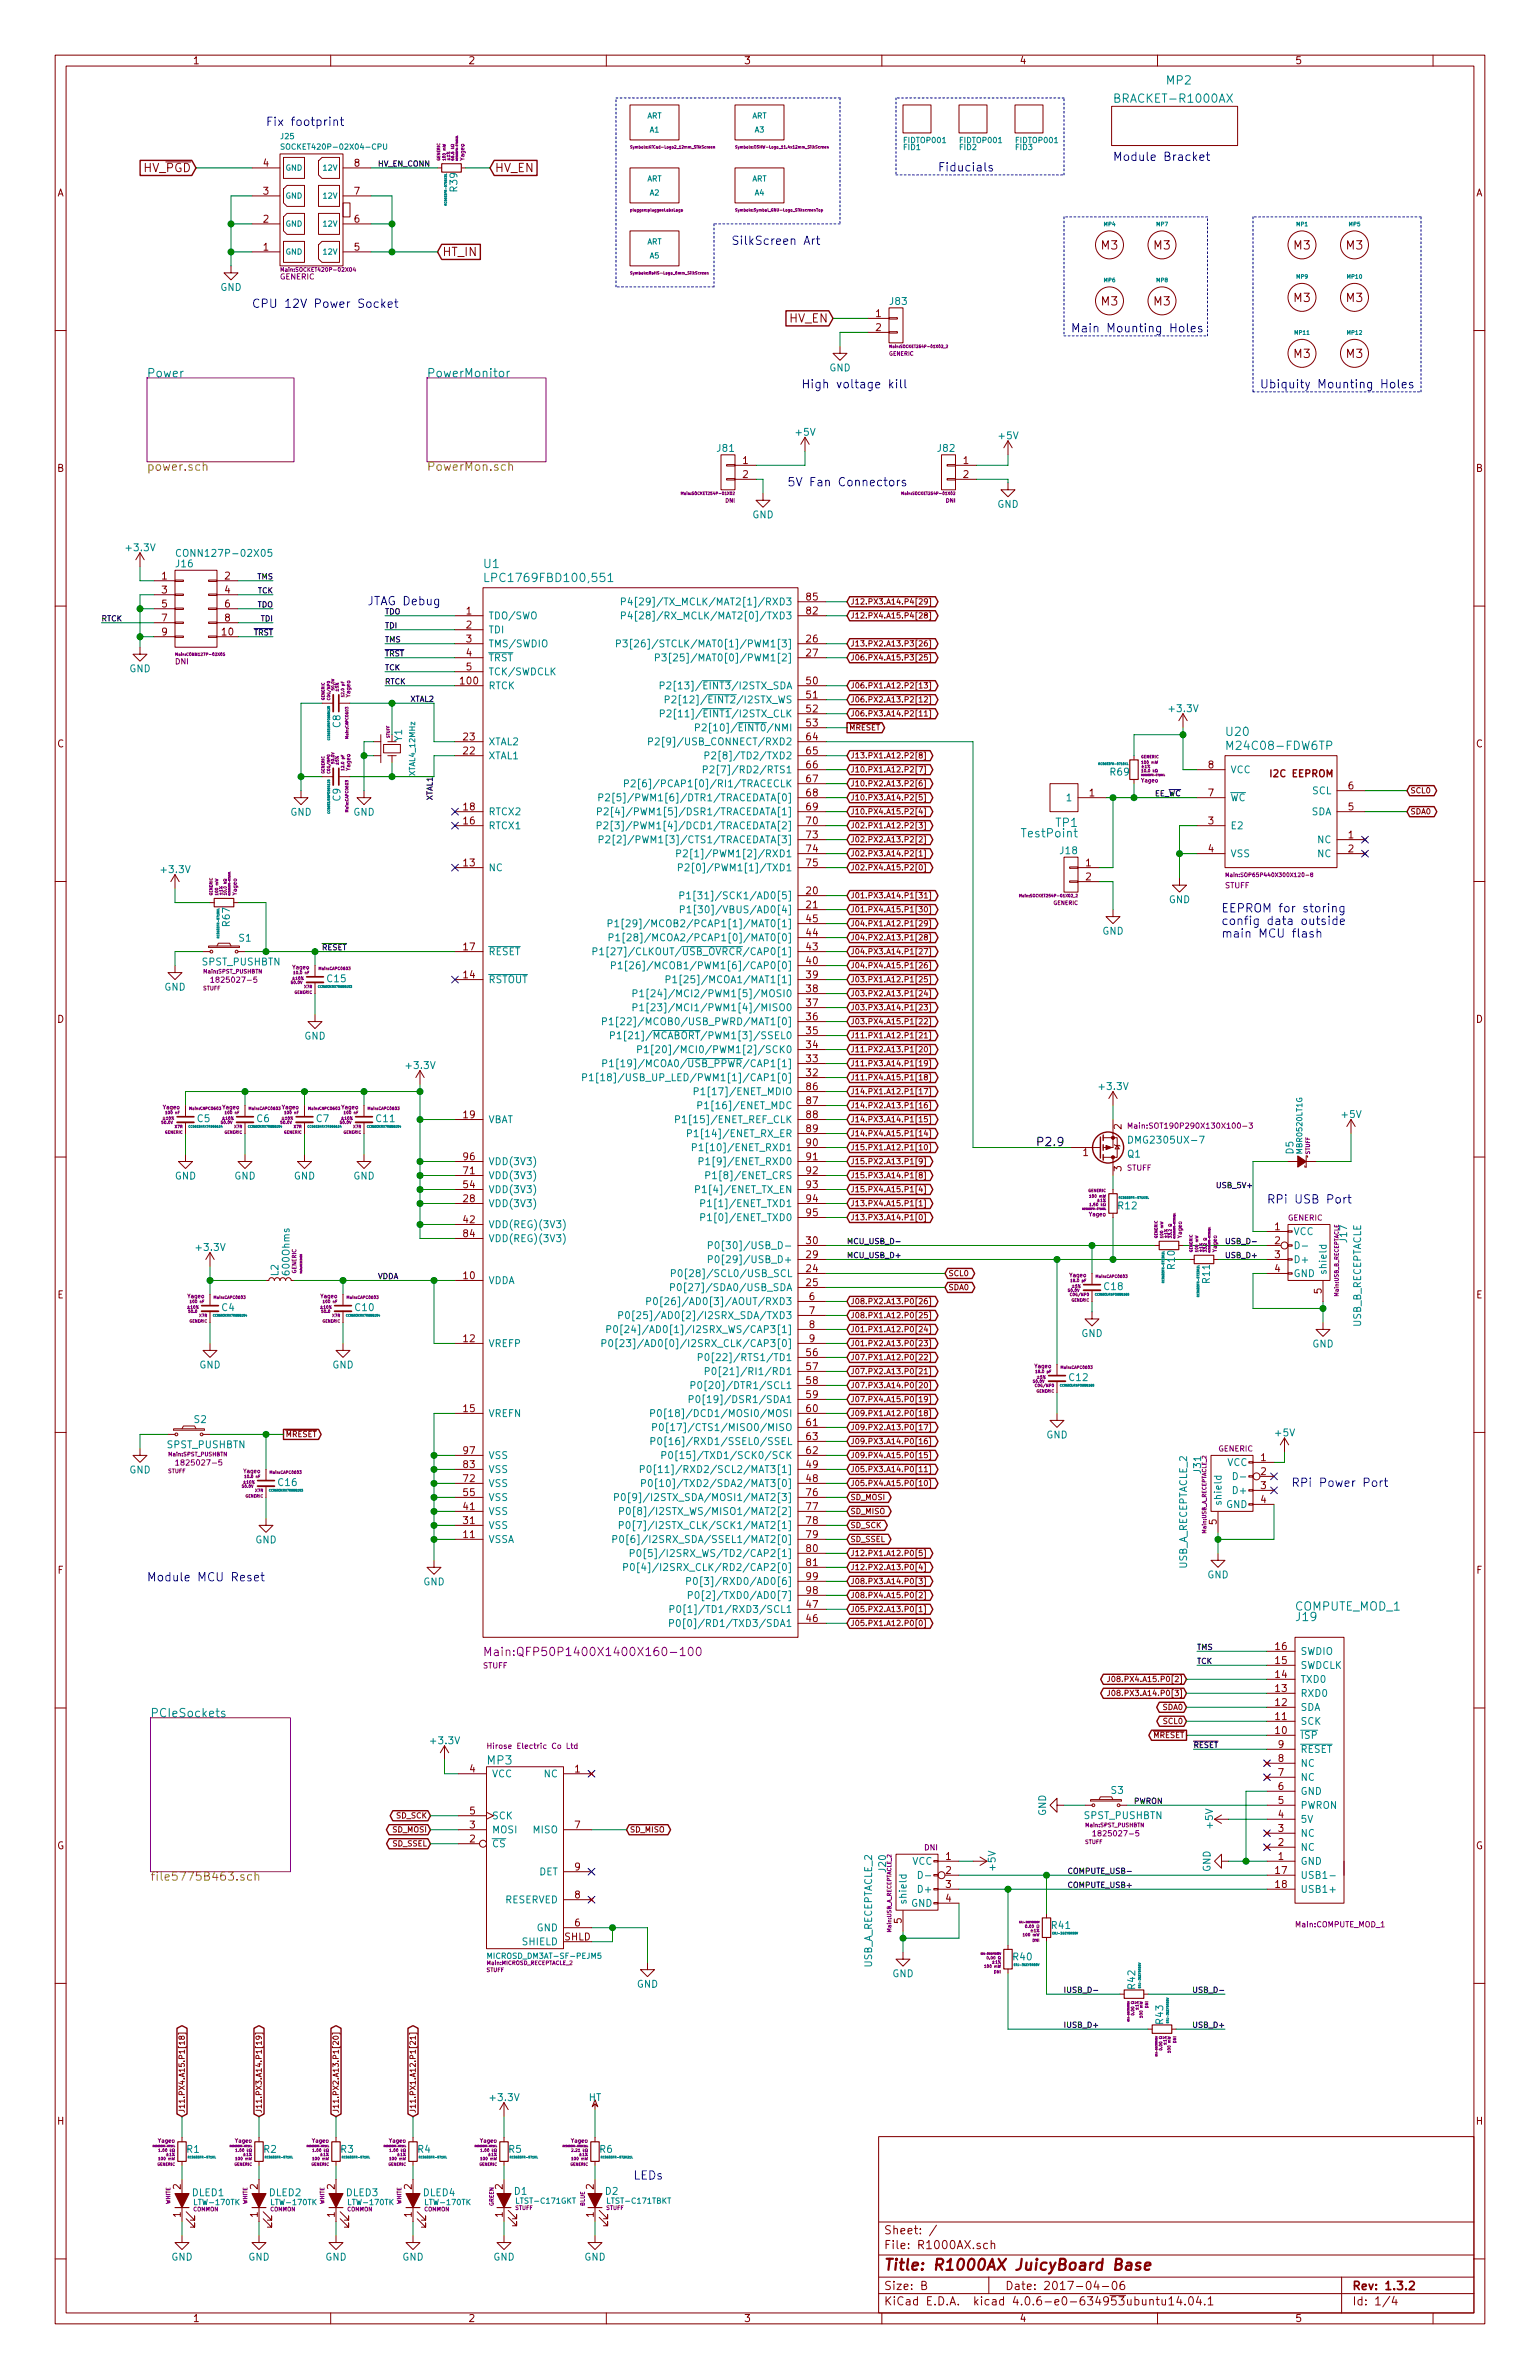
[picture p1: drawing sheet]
<svg xmlns="http://www.w3.org/2000/svg" width="279mm" height="432mm" viewBox="0 0 279 432" stroke-linecap="round" stroke-linejoin="round" font-family="sans-serif">
<defs><g id="words">
<text font-size="2.8" fill="#840000" x="160.4" y="412.1">Title: R1000AX JuicyBoard Base</text>
<g font-size="2.1" fill="#008484">
<text x="211.7" y="15.3">MP2</text>
<text x="202.7" y="18.6">BRACKET-R1000AX</text>
<text x="26.7" y="68.5">Power</text>
<text x="77.5" y="68.5">PowerMonitor</text>
<text x="87.8" y="103.1">U1</text>
<text x="89.1" y="105.6">LPC1769FBD100,551</text>
<text x="222.6" y="133.6">U20</text>
<text x="223.4" y="136.1">M24C08-FDW6TP</text>
<text x="185.5" y="152">TestPoint</text>
<text x="191.6" y="150.1">TP1</text>
<text x="235" y="292.3">COMPUTE_MOD_1</text>
<text x="235.2" y="294.2">J19</text>
<text x="27.3" y="311.7">PCIeSockets</text>
<text x="88.4" y="320.3">MP3</text>
</g>
<g font-size="2.1" fill="#0000c2">
<text x="48.3" y="22.9">Fix footprint</text>
<text x="201.9" y="29.2">Module Bracket</text>
<text x="170.2" y="31.1">Fiducials</text>
<text x="132.7" y="44.4">SilkScreen Art</text>
<text x="45.7" y="55.9">CPU 12V Power Socket</text>
<text x="194.3" y="60.3">Main Mounting Holes</text>
<text x="145.4" y="70.5">High voltage kill</text>
<text x="228.6" y="70.5">Ubiquity Mounting Holes</text>
<text x="142.9" y="88.3">5V Fan Connectors</text>
<text x="66.7" y="109.9">JTAG Debug</text>
<text x="221.6" y="165.6">EEPROM for storing</text>
<text x="221.6" y="167.9">config data outside</text>
<text x="221.6" y="170.2">main MCU flash</text>
<text x="229.9" y="218.4">RPi USB Port</text>
<text x="234.3" y="269.9">RPi Power Port</text>
<text x="26.7" y="287">Module MCU Reset</text>
<text x="114.9" y="395.6">LEDs</text>
</g>
<g font-size="2.1" fill="#840000">
<text x="25.9" y="31.2">HV_PGD</text>
<text x="89.8" y="31.2">HV_EN</text>
<text x="80.3" y="46.5">HT_IN</text>
<text x="199.8" y="45.3">M3</text>
<text x="209.3" y="45.3">M3</text>
<text x="234.7" y="45.3">M3</text>
<text x="244.3" y="45.3">M3</text>
<text x="143.1" y="58.5">HV_EN</text>
<text x="199.8" y="55.4">M3</text>
<text x="209.3" y="55.4">M3</text>
<text x="234.7" y="54.8">M3</text>
<text x="244.3" y="54.8">M3</text>
<text x="234.7" y="65">M3</text>
<text x="244.3" y="65">M3</text>
<text x="160.4" y="405.5">Sheet: /</text>
<text x="160.4" y="408.2">File: R1000AX.sch</text>
<text x="160.4" y="418.4">KiCad E.D.A. kicad 4.0.6-e0-634953ubuntu14.04.1</text>
<text x="160.4" y="415.6">Size: B</text>
<text x="182.4" y="415.6">Date: 2017-04-06</text>
<text x="245.4" y="415.6">Rev: 1.3.2</text>
<text x="245.4" y="418.4">Id: 1/4</text>
</g>
<g font-size="2.1" fill="#848400">
<text x="26.7" y="85.4">power.sch</text>
<text x="77.5" y="85.4">PowerMon.sch</text>
<text x="27.3" y="341.4">file5775B463.sch</text>
</g>
<text font-size="2.1" x="188" y="208">P2.9</text>
<text font-size="2.1" fill="#840084" x="90.7" y="300.6">Main:QFP50P1400X1400X160-100</text>
<g font-size="1.8" fill="#840000">
<text x="35" y="11.6">1</text>
<text x="85" y="11.6">2</text>
<text x="135" y="11.6">3</text>
<text x="185" y="11.6">4</text>
<text x="235" y="11.6">5</text>
<text x="10.4" y="35.6">A</text>
<text x="47.8" y="35.3">3</text>
<text x="47.8" y="30.2">4</text>
<text x="64.3" y="35.3">7</text>
<text x="64.3" y="30.2">8</text>
<text x="267.8" y="35.6">A</text>
<text x="47.8" y="40.4">2</text>
<text x="64.3" y="40.4">6</text>
<text x="47.8" y="45.5">1</text>
<text x="64.3" y="45.5">5</text>
<text x="158.9" y="57.5">1</text>
<text x="158.9" y="60.1">2</text>
<text x="10.4" y="85.6">B</text>
<text x="134.8" y="84.2">1</text>
<text x="134.8" y="86.7">2</text>
<text x="174.8" y="84.2">1</text>
<text x="174.8" y="86.7">2</text>
<text x="267.8" y="85.6">B</text>
<text x="29.4" y="105.2">1</text>
<text x="29.4" y="107.7">3</text>
<text x="40.8" y="105.2">2</text>
<text x="40.8" y="107.7">4</text>
<text x="29.4" y="110.2">5</text>
<text x="29.4" y="112.8">7</text>
<text x="40.8" y="110.2">6</text>
<text x="40.8" y="112.8">8</text>
<text x="84.6" y="111.5">1</text>
<text x="146.4" y="111.5">82</text>
<text x="146.4" y="109">85</text>
<text x="29.4" y="115.3">9</text>
<text x="40.3" y="115.3">10</text>
<text x="84.6" y="114">2</text>
<text x="84.6" y="116.6">3</text>
<text x="84.6" y="119.1">4</text>
<text x="146.4" y="116.6">26</text>
<text x="146.4" y="119.1">27</text>
<text x="83.6" y="124.2">100</text>
<text x="84.6" y="121.7">5</text>
<text x="146.4" y="124.2">50</text>
<text x="146.4" y="126.7">51</text>
<text x="146.4" y="129.3">52</text>
<text x="146.4" y="131.8">53</text>
<text x="10.4" y="135.6">C</text>
<text x="84.1" y="136.9">22</text>
<text x="84.1" y="134.4">23</text>
<text x="146.4" y="134.4">64</text>
<text x="146.4" y="136.9">65</text>
<text x="267.8" y="135.6">C</text>
<text x="146.4" y="139.4">66</text>
<text x="146.4" y="142">67</text>
<text x="219.2" y="139.4">8</text>
<text x="230.6" y="141">I2C EEPROM</text>
<text x="244.6" y="143.3">6</text>
<text x="84.1" y="149.6">16</text>
<text x="84.1" y="147.1">18</text>
<text x="146.4" y="149.6">70</text>
<text x="146.4" y="144.5">68</text>
<text x="146.4" y="147.1">69</text>
<text x="197.6" y="144.5">1</text>
<text x="219.2" y="149.6">3</text>
<text x="219.2" y="144.5">7</text>
<text x="244.6" y="147.1">5</text>
<text x="146.4" y="152.1">73</text>
<text x="146.4" y="154.7">74</text>
<text x="219.2" y="154.7">4</text>
<text x="244.6" y="152.1">1</text>
<text x="244.6" y="154.7">2</text>
<text x="84.1" y="157.2">13</text>
<text x="146.4" y="157.2">75</text>
<text x="197" y="157.2">1</text>
<text x="197" y="159.8">2</text>
<text x="146.4" y="162.3">20</text>
<text x="146.4" y="164.8">21</text>
<text x="146.4" y="167.4">45</text>
<text x="84.1" y="172.5">17</text>
<text x="146.4" y="172.5">43</text>
<text x="146.4" y="169.9">44</text>
<text x="84.1" y="177.5">14</text>
<text x="146.4" y="175">40</text>
<text x="146.4" y="177.5">39</text>
<text x="10.4" y="185.6">D</text>
<text x="146.4" y="185.2">36</text>
<text x="146.4" y="182.6">37</text>
<text x="146.4" y="180.1">38</text>
<text x="267.8" y="185.6">D</text>
<text x="146.4" y="190.2">34</text>
<text x="146.4" y="187.7">35</text>
<text x="146.4" y="195.3">32</text>
<text x="146.4" y="192.8">33</text>
<text x="146.4" y="197.9">86</text>
<text x="84.1" y="202.9">19</text>
<text x="146.4" y="200.4">87</text>
<text x="146.4" y="202.9">88</text>
<text x="146.4" y="208">90</text>
<text x="146.4" y="205.5">89</text>
<text x="196.5" y="209.8">1</text>
<text x="203.5" y="205" transform="rotate(-90 203.5 205)">2</text>
<text x="84.1" y="213.1">71</text>
<text x="84.1" y="215.6">54</text>
<text x="84.1" y="210.6">96</text>
<text x="146.4" y="210.6">91</text>
<text x="146.4" y="213.1">92</text>
<text x="146.4" y="215.6">93</text>
<text x="203.5" y="212.6" transform="rotate(-90 203.5 212.6)">3</text>
<text x="84.1" y="222">42</text>
<text x="84.1" y="218.2">28</text>
<text x="146.4" y="218.2">94</text>
<text x="146.4" y="220.7">95</text>
<text x="84.1" y="224.5">84</text>
<text x="146.4" y="225.8">30</text>
<text x="231.3" y="223.3">1</text>
<text x="231.3" y="225.8">2</text>
<text x="84.1" y="232.2">10</text>
<text x="146.4" y="230.9">24</text>
<text x="146.4" y="233.4">25</text>
<text x="146.4" y="228.3">29</text>
<text x="231.3" y="228.3">3</text>
<text x="231.3" y="230.9">4</text>
<text x="10.4" y="235.6">E</text>
<text x="146.8" y="236">6</text>
<text x="146.8" y="238.5">7</text>
<text x="239.8" y="234.8" transform="rotate(-90 239.8 234.8)">5</text>
<text x="267.8" y="235.6">E</text>
<text x="84.1" y="243.6">12</text>
<text x="146.8" y="241">8</text>
<text x="146.8" y="243.6">9</text>
<text x="146.4" y="246.1">56</text>
<text x="146.4" y="248.7">57</text>
<text x="146.4" y="251.2">58</text>
<text x="84.1" y="256.3">15</text>
<text x="146.4" y="256.3">60</text>
<text x="146.4" y="253.7">59</text>
<text x="84.1" y="263.9">97</text>
<text x="146.4" y="258.8">61</text>
<text x="146.4" y="263.9">62</text>
<text x="146.4" y="261.4">63</text>
<text x="84.1" y="269">72</text>
<text x="84.1" y="266.4">83</text>
<text x="146.4" y="269">48</text>
<text x="146.4" y="266.4">49</text>
<text x="228.8" y="265.2">1</text>
<text x="228.8" y="267.7">2</text>
<text x="84.1" y="274.1">41</text>
<text x="84.1" y="271.5">55</text>
<text x="146.4" y="271.5">76</text>
<text x="146.4" y="274.1">77</text>
<text x="228.8" y="270.3">3</text>
<text x="228.8" y="272.8">4</text>
<text x="84.1" y="279.1">11</text>
<text x="84.1" y="276.6">31</text>
<text x="146.4" y="281.7">80</text>
<text x="146.4" y="276.6">78</text>
<text x="146.4" y="279.1">79</text>
<text x="220.7" y="276.7" transform="rotate(-90 220.7 276.7)">5</text>
<text x="10.5" y="285.6">F</text>
<text x="146.4" y="284.2">81</text>
<text x="146.4" y="286.8">99</text>
<text x="267.9" y="285.6">F</text>
<text x="146.4" y="291.8">47</text>
<text x="146.4" y="289.3">98</text>
<text x="146.4" y="294.4">46</text>
<text x="231.4" y="299.5">16</text>
<text x="231.4" y="304.5">14</text>
<text x="231.4" y="302">15</text>
<text x="231.4" y="309.6">12</text>
<text x="231.4" y="307.1">13</text>
<text x="231.4" y="314.7">10</text>
<text x="231.4" y="312.2">11</text>
<text x="231.9" y="317.2">9</text>
<text x="85.2" y="321.7">4</text>
<text x="104.3" y="321.7">1</text>
<text x="231.9" y="322.3">7</text>
<text x="231.9" y="319.8">8</text>
<text x="85.2" y="329.3">5</text>
<text x="231.9" y="329.9">4</text>
<text x="231.9" y="327.4">5</text>
<text x="231.9" y="324.9">6</text>
<text x="10.3" y="335.6">G</text>
<text x="85.2" y="334.4">2</text>
<text x="85.2" y="331.9">3</text>
<text x="104.3" y="331.9">7</text>
<text x="231.9" y="335">2</text>
<text x="231.9" y="332.5">3</text>
<text x="267.7" y="335.6">G</text>
<text x="104.3" y="339.5">9</text>
<text x="171.6" y="337.6">1</text>
<text x="171.6" y="340.1">2</text>
<text x="231.4" y="340.1">17</text>
<text x="231.9" y="337.6">1</text>
<text x="104.3" y="344.6">8</text>
<text x="171.6" y="342.6">3</text>
<text x="171.6" y="345.2">4</text>
<text x="231.4" y="342.6">18</text>
<text x="102.4" y="352.2">SHLD</text>
<text x="104.3" y="349.6">6</text>
<text x="163.6" y="349.1" transform="rotate(-90 163.6 349.1)">5</text>
<text x="10.4" y="385.6">H</text>
<text x="267.8" y="385.6">H</text>
<text x="32.8" y="397.4" transform="rotate(-90 32.8 397.4)">2</text>
<text x="46.7" y="397.4" transform="rotate(-90 46.7 397.4)">2</text>
<text x="60.7" y="397.4" transform="rotate(-90 60.7 397.4)">2</text>
<text x="74.7" y="397.4" transform="rotate(-90 74.7 397.4)">2</text>
<text x="91.2" y="397.4" transform="rotate(-90 91.2 397.4)">2</text>
<text x="107.7" y="397.4" transform="rotate(-90 107.7 397.4)">2</text>
<text x="32.8" y="402.4" transform="rotate(-90 32.8 402.4)">1</text>
<text x="46.7" y="402.4" transform="rotate(-90 46.7 402.4)">1</text>
<text x="60.7" y="402.4" transform="rotate(-90 60.7 402.4)">1</text>
<text x="74.7" y="402.4" transform="rotate(-90 74.7 402.4)">1</text>
<text x="91.2" y="402.4" transform="rotate(-90 91.2 402.4)">1</text>
<text x="107.7" y="402.4" transform="rotate(-90 107.7 402.4)">1</text>
<text x="35" y="421.4">1</text>
<text x="85" y="421.4">2</text>
<text x="135" y="421.4">3</text>
<text x="185" y="421.4">4</text>
<text x="235" y="421.4">5</text>
</g>
<g font-size="1.8" fill="#008484">
<text x="83" y="34.7" transform="rotate(-90 83 34.7)">R39</text>
<text x="40" y="52.8">GND</text>
<text x="161.5" y="55.3">J83</text>
<text x="150.4" y="67.4">GND</text>
<text x="130.2" y="82">J81</text>
<text x="144.4" y="79.1">+5V</text>
<text x="170.2" y="82">J82</text>
<text x="181.3" y="79.7">+5V</text>
<text x="136.5" y="94.1">GND</text>
<text x="180.9" y="92.2">GND</text>
<text x="23.1" y="100">+3.3V</text>
<text x="33.1" y="101">CONN127P-02X05</text>
<text x="32" y="102.9">J16</text>
<text x="88.6" y="112.4">TDO/SWO</text>
<text x="116.9" y="112.4">P4[28]/RX_MCLK/MAT2[0]/TXD3</text>
<text x="116.9" y="109.9">P4[29]/TX_MCLK/MAT2[1]/RXD3</text>
<text x="88.6" y="114.9">TDI</text>
<text x="88.6" y="117.5">TMS/SWDIO</text>
<text x="116.6" y="117.5">P3[26]/STCLK/MAT0[1]/PWM1[3]</text>
<text x="23.4" y="122">GND</text>
<text x="88.6" y="120">TRST</text>
<text x="88.6" y="122.6">TCK/SWDCLK</text>
<text x="88.6" y="125.1">RTCK</text>
<text x="122.8" y="125.1">P2[13]/EINT3/I2STX_SDA</text>
<text x="123" y="120">P3[25]/MAT0[0]/PWM1[2]</text>
<text x="122.9" y="130.2">P2[11]/EINT1/I2STX_CLK</text>
<text x="123.7" y="127.6">P2[12]/EINT2/I2STX_WS</text>
<text x="212.3" y="129.2">+3.3V</text>
<text x="61.7" y="132" transform="rotate(-90 61.7 132)">C8</text>
<text x="72.9" y="134.5" transform="rotate(-90 72.9 134.5)">Y1</text>
<text x="88.6" y="137.8">XTAL1</text>
<text x="88.6" y="135.3">XTAL2</text>
<text x="120.3" y="135.3">P2[9]/USB_CONNECT/RXD2</text>
<text x="129.2" y="132.7">P2[10]/EINT0/NMI</text>
<text x="130.6" y="137.8">P2[8]/TD2/TXD2</text>
<text x="117.4" y="142.9">P2[6]/PCAP1[0]/RI1/TRACECLK</text>
<text x="130.4" y="140.3">P2[7]/RD2/RTS1</text>
<text x="201.5" y="140.7">R69</text>
<text x="223.3" y="140.3">VCC</text>
<text x="52.7" y="148">GND</text>
<text x="61.7" y="145.4" transform="rotate(-90 61.7 145.4)">C9</text>
<text x="64.1" y="148">GND</text>
<text x="88.6" y="148">RTCX2</text>
<text x="112.6" y="148">P2[4]/PWM1[5]/DSR1/TRACEDATA[1]</text>
<text x="112.7" y="145.4">P2[5]/PWM1[6]/DTR1/TRACEDATA[0]</text>
<text x="193.6" y="145.4">1</text>
<text x="223.3" y="145.4">WC</text>
<text x="237.8" y="148">SDA</text>
<text x="238" y="144.1">SCL</text>
<text x="88.6" y="150.5">RTCX1</text>
<text x="112.5" y="150.5">P2[3]/PWM1[4]/DCD1/TRACEDATA[2]</text>
<text x="112.8" y="153">P2[2]/PWM1[3]/CTS1/TRACEDATA[3]</text>
<text x="126.3" y="155.6">P2[1]/PWM1[2]/RXD1</text>
<text x="192.4" y="155">J18</text>
<text x="223.3" y="150.5">E2</text>
<text x="223.3" y="155.6">VSS</text>
<text x="239" y="153">NC</text>
<text x="239" y="155.6">NC</text>
<text x="29.4" y="158.4">+3.3V</text>
<text x="88.6" y="158.1">NC</text>
<text x="126.5" y="158.1">P2[0]/PWM1[1]/TXD1</text>
<text x="126.8" y="165.7">P1[30]/VBUS/AD0[4]</text>
<text x="127.1" y="163.2">P1[31]/SCK1/AD0[5]</text>
<text x="212" y="163.9">GND</text>
<text x="41.7" y="168.1" transform="rotate(-90 41.7 168.1)">R67</text>
<text x="43.4" y="170.9">S1</text>
<text x="88.6" y="173.4">RESET</text>
<text x="111.6" y="173.4">P1[27]/CLKOUT/USB_OVRCR/CAP0[1]</text>
<text x="115.6" y="170.8">P1[28]/MCOA2/PCAP1[0]/MAT0[0]</text>
<text x="115.6" y="168.3">P1[29]/MCOB2/PCAP1[1]/MAT0[1]</text>
<text x="200" y="169.6">GND</text>
<text x="29.8" y="179.8">GND</text>
<text x="36.7" y="175.2">SPST_PUSHBTN</text>
<text x="59.4" y="178.3">C15</text>
<text x="88.6" y="178.4">RSTOUT</text>
<text x="116.3" y="175.9">P1[26]/MCOB1/PWM1[6]/CAP0[0]</text>
<text x="124.1" y="178.4">P1[25]/MCOA1/MAT1[1]</text>
<text x="119.8" y="183.5">P1[23]/MCI1/PWM1[4]/MISO0</text>
<text x="119.8" y="181">P1[24]/MCI2/PWM1[5]/MOSI0</text>
<text x="55.2" y="188.7">GND</text>
<text x="113.5" y="186.1">P1[22]/MCOB0/USB_PWRD/MAT1[0]</text>
<text x="114.9" y="188.6">P1[21]/MCABORT/PWM1[3]/SSEL0</text>
<text x="120.6" y="191.1">P1[20]/MCI0/PWM1[2]/SCK0</text>
<text x="73.9" y="194">+3.3V</text>
<text x="110.9" y="196.2">P1[18]/USB_UP_LED/PWM1[1]/CAP1[0]</text>
<text x="113.7" y="193.7">P1[19]/MCOA0/USB_PPWR/CAP1[1]</text>
<text x="199.6" y="197.8">+3.3V</text>
<text x="35.8" y="203.7">C5</text>
<text x="46.6" y="203.7">C6</text>
<text x="57.4" y="203.7">C7</text>
<text x="68.3" y="203.7">C11</text>
<text x="88.6" y="203.8">VBAT</text>
<text x="124.1" y="203.8">P1[15]/ENET_REF_CLK</text>
<text x="127.6" y="198.8">P1[17]/ENET_MDIO</text>
<text x="128.2" y="201.3">P1[16]/ENET_MDC</text>
<text x="243.5" y="202.9">+5V</text>
<text x="126.4" y="206.4">P1[14]/ENET_RX_ER</text>
<text x="127.5" y="208.9">P1[10]/ENET_RXD1</text>
<text x="205.5" y="207.5">DMG2305UX-7</text>
<text x="234.6" y="209.4" transform="rotate(-90 234.6 209.4)">D5</text>
<text x="31.7" y="214.1">GND</text>
<text x="42.5" y="214.1">GND</text>
<text x="53.3" y="214.1">GND</text>
<text x="64.1" y="214.1">GND</text>
<text x="88.6" y="214">VDD(3V3)</text>
<text x="88.6" y="211.5">VDD(3V3)</text>
<text x="128.5" y="211.5">P1[9]/ENET_RXD0</text>
<text x="129.5" y="214">P1[8]/ENET_CRS</text>
<text x="204.6" y="210.1">Q1</text>
<text x="88.6" y="216.5">VDD(3V3)</text>
<text x="88.6" y="219.1">VDD(3V3)</text>
<text x="127.5" y="216.5">P1[4]/ENET_TX_EN</text>
<text x="128.7" y="219.1">P1[1]/ENET_TXD1</text>
<text x="128.7" y="221.6">P1[0]/ENET_TXD0</text>
<text x="202.9" y="219.5">R12</text>
<text x="35.8" y="227">+3.3V</text>
<text x="88.6" y="222.9">VDD(REG)(3V3)</text>
<text x="88.6" y="225.4">VDD(REG)(3V3)</text>
<text x="131.4" y="226.7">P0[30]/USB_D-</text>
<text x="234.7" y="224.2">VCC</text>
<text x="50.5" y="231.5" transform="rotate(-90 50.5 231.5)">L2</text>
<text x="52.5" y="231.2" transform="rotate(-90 52.5 231.2)">600Ohms</text>
<text x="88.6" y="233">VDDA</text>
<text x="124.7" y="231.8">P0[28]/SCL0/USB_SCL</text>
<text x="130.9" y="229.2">P0[29]/USB_D+</text>
<text x="213.1" y="230.3" transform="rotate(-90 213.1 230.3)">R10</text>
<text x="219.5" y="232.8" transform="rotate(-90 219.5 232.8)">R11</text>
<text x="234.7" y="229.2">D+</text>
<text x="234.7" y="231.8">GND</text>
<text x="240.7" y="231.4" transform="rotate(-90 240.7 231.4)">shield</text>
<text x="40.3" y="237.9">C4</text>
<text x="64.5" y="237.9">C10</text>
<text x="116.9" y="239.4">P0[25]/AD0[2]/I2SRX_SDA/TXD3</text>
<text x="121.6" y="236.9">P0[26]/AD0[3]/AOUT/RXD3</text>
<text x="124.3" y="234.3">P0[27]/SDA0/USB_SDA</text>
<text x="200.4" y="234.1">C18</text>
<text x="88.6" y="244.5">VREFP</text>
<text x="114.7" y="244.5">P0[23]/AD0[0]/I2SRX_CLK/CAP3[0]</text>
<text x="115.5" y="241.9">P0[24]/AD0[1]/I2SRX_WS/CAP3[1]</text>
<text x="196.2" y="242.6">GND</text>
<text x="238.1" y="244.6">GND</text>
<text x="246.9" y="241" transform="rotate(-90 246.9 241)">USB_B_RECEPTACLE</text>
<text x="36.1" y="248.4">GND</text>
<text x="60.3" y="248.4">GND</text>
<text x="129.6" y="247">P0[22]/RTS1/TD1</text>
<text x="131.2" y="249.6">P0[21]/RI1/RD1</text>
<text x="194" y="250.6">C12</text>
<text x="88.6" y="257.2">VREFN</text>
<text x="122.1" y="257.2">P0[18]/DCD1/MOSI0/MOSI</text>
<text x="128" y="254.6">P0[19]/DSR1/SDA1</text>
<text x="128.3" y="252.1">P0[20]/DTR1/SCL1</text>
<text x="30.3" y="262.8">SPST_PUSHBTN</text>
<text x="35.3" y="258.3">S2</text>
<text x="122" y="262.3">P0[16]/RXD1/SSEL0/SSEL</text>
<text x="122.4" y="259.7">P0[17]/CTS1/MISO0/MISO</text>
<text x="189.8" y="261.1">GND</text>
<text x="231.4" y="260.7">+5V</text>
<text x="23.4" y="267.4">GND</text>
<text x="50.5" y="269.7">C16</text>
<text x="88.6" y="269.9">VSS</text>
<text x="88.6" y="267.3">VSS</text>
<text x="88.6" y="264.8">VSS</text>
<text x="120.8" y="269.9">P0[10]/TXD2/SDA2/MAT3[0]</text>
<text x="120.8" y="267.3">P0[11]/RXD2/SCL2/MAT3[1]</text>
<text x="124" y="264.8">P0[15]/TXD1/SCK0/SCK</text>
<text x="222.6" y="266.1">VCC</text>
<text x="88.6" y="275">VSS</text>
<text x="88.6" y="272.4">VSS</text>
<text x="115.8" y="272.4">P0[9]/I2STX_SDA/MOSI1/MAT2[3]</text>
<text x="116.7" y="275">P0[8]/I2STX_WS/MISO1/MAT2[2]</text>
<text x="221.6" y="273.3" transform="rotate(-90 221.6 273.3)">shield</text>
<text x="222.4" y="273.7">GND</text>
<text x="224" y="271.1">D+</text>
<text x="46.3" y="280.1">GND</text>
<text x="88.6" y="280">VSSA</text>
<text x="88.6" y="277.5">VSS</text>
<text x="115.5" y="280">P0[6]/I2SRX_SDA/SSEL1/MAT2[0]</text>
<text x="116.7" y="277.5">P0[7]/I2STX_CLK/SCK1/MAT2[1]</text>
<text x="76.8" y="287.7">GND</text>
<text x="117.8" y="285.1">P0[4]/I2SRX_CLK/RD2/CAP2[0]</text>
<text x="118.8" y="282.6">P0[5]/I2SRX_WS/TD2/CAP2[1]</text>
<text x="128" y="287.7">P0[3]/RXD0/AD0[6]</text>
<text x="215.3" y="284.9" transform="rotate(-90 215.3 284.9)">USB_A_RECEPTACLE_2</text>
<text x="219" y="286.5">GND</text>
<text x="125.4" y="292.7">P0[1]/TD1/RXD3/SCL1</text>
<text x="128.2" y="290.2">P0[2]/TXD0/AD0[7]</text>
<text x="125.2" y="295.3">P0[0]/RD1/TXD3/SDA1</text>
<text x="236" y="305.4">TXD0</text>
<text x="236" y="302.9">SWDCLK</text>
<text x="236" y="300.4">SWDIO</text>
<text x="236" y="310.5">SDA</text>
<text x="236" y="308">RXD0</text>
<text x="78.3" y="316.6">+3.3V</text>
<text x="236" y="315.6">ISP</text>
<text x="236" y="313.1">SCK</text>
<text x="89.3" y="322.6">VCC</text>
<text x="98.7" y="322.6">NC</text>
<text x="236" y="323.2">NC</text>
<text x="236" y="320.7">NC</text>
<text x="236" y="318.1">RESET</text>
<text x="189.8" y="329.6" transform="rotate(-90 189.8 329.6)">GND</text>
<text x="201.6" y="325.6">S3</text>
<text x="236" y="328.3">PWRON</text>
<text x="236" y="325.8">GND</text>
<text x="89.3" y="335.3">CS</text>
<text x="89.3" y="332.7">MOSI</text>
<text x="89.3" y="330.2">SCK</text>
<text x="96.7" y="332.7">MISO</text>
<text x="196.7" y="330.1">SPST_PUSHBTN</text>
<text x="220" y="331.8" transform="rotate(-90 220 331.8)">+5V</text>
<text x="236" y="335.9">NC</text>
<text x="236" y="333.4">NC</text>
<text x="236" y="330.8">5V</text>
<text x="97.7" y="340.4">DET</text>
<text x="165.4" y="338.5">VCC</text>
<text x="180.6" y="339.4" transform="rotate(-90 180.6 339.4)">+5V</text>
<text x="219.6" y="339.8" transform="rotate(-90 219.6 339.8)">GND</text>
<text x="236" y="338.5">GND</text>
<text x="236" y="341">USB1-</text>
<text x="91.5" y="345.4">RESERVED</text>
<text x="164.5" y="345.7" transform="rotate(-90 164.5 345.7)">shield</text>
<text x="165.2" y="346.1">GND</text>
<text x="166.9" y="343.5">D+</text>
<text x="236" y="343.5">USB1+</text>
<text x="94.7" y="353.1">SHIELD</text>
<text x="97.3" y="350.5">GND</text>
<text x="190.9" y="350.1">R41</text>
<text x="158.2" y="357.3" transform="rotate(-90 158.2 357.3)">USB_A_RECEPTACLE_2</text>
<text x="161.9" y="358.9">GND</text>
<text x="183.9" y="355.8">R40</text>
<text x="115.5" y="360.8">GND</text>
<text x="205.9" y="361" transform="rotate(-90 205.9 361)">R42</text>
<text x="211" y="367.3" transform="rotate(-90 211 367.3)">R43</text>
<text x="89.1" y="381.3">+3.3V</text>
<text x="106.8" y="381.3">HT</text>
<text x="33.9" y="390.7">R1</text>
<text x="47.9" y="390.7">R2</text>
<text x="61.8" y="390.7">R3</text>
<text x="75.8" y="390.7">R4</text>
<text x="92.3" y="390.7">R5</text>
<text x="108.8" y="390.7">R6</text>
<text x="34.8" y="398.6">DLED1</text>
<text x="48.8" y="398.6">DLED2</text>
<text x="62.8" y="398.6">DLED3</text>
<text x="76.8" y="398.6">DLED4</text>
<text x="93.3" y="398.3">D1</text>
<text x="109.9" y="398.3">D2</text>
<text x="31.1" y="410.3">GND</text>
<text x="45" y="410.3">GND</text>
<text x="59" y="410.3">GND</text>
<text x="73" y="410.3">GND</text>
<text x="89.5" y="410.3">GND</text>
<text x="106" y="410.3">GND</text>
</g>
<g font-size="1.8" fill="#840084">
<text x="244.4" y="225.4" transform="rotate(-90 244.4 225.4)">J17</text>
<text x="217.9" y="267.3" transform="rotate(-90 217.9 267.3)">J31</text>
<text x="160.7" y="339.7" transform="rotate(-90 160.7 339.7)">J20</text>
</g>
<g font-size="1.4" fill="#008484">
<text x="117.3" y="21.5">ART</text>
<text x="136.4" y="21.5">ART</text>
<text x="51" y="25.2">J25</text>
<text x="52.2" y="27.2">SOCKET420P-02X04-CPU</text>
<text x="117.9" y="24.1">A1</text>
<text x="136.9" y="24.1">A3</text>
<text x="164" y="27.2">FID1</text>
<text x="164.1" y="26">FIDTOP001</text>
<text x="174.1" y="27.2">FID2</text>
<text x="174.3" y="26">FIDTOP001</text>
<text x="184.3" y="27.2">FID3</text>
<text x="184.4" y="26">FIDTOP001</text>
<text x="51.8" y="31">GND</text>
<text x="58.8" y="31">12V</text>
<text x="117.3" y="32.9">ART</text>
<text x="117.9" y="35.5">A2</text>
<text x="136.4" y="32.9">ART</text>
<text x="136.9" y="35.5">A4</text>
<text x="51.8" y="41.1">GND</text>
<text x="51.8" y="36">GND</text>
<text x="58.8" y="41.1">12V</text>
<text x="58.8" y="36">12V</text>
<text x="51.8" y="46.2">GND</text>
<text x="58.8" y="46.2">12V</text>
<text x="117.3" y="44.4">ART</text>
<text x="117.9" y="46.9">A5</text>
<text x="75.3" y="140.6" transform="rotate(-90 75.3 140.6)">XTAL4_12MHz</text>
<text x="236.3" y="209.2" transform="rotate(-90 236.3 209.2)">MBR0520LT1G</text>
<text x="89.1" y="355.5">MICROSD_DM3AT-SF-PEJM5</text>
<text x="35.5" y="400.2">LTW-170TK</text>
<text x="49.5" y="400.2">LTW-170TK</text>
<text x="63.4" y="400.2">LTW-170TK</text>
<text x="77.4" y="400.2">LTW-170TK</text>
<text x="93.9" y="400">LTST-C171GKT</text>
<text x="110.4" y="400">LTST-C171TBKT</text>
</g>
<g font-size="1.4">
<text x="68.6" y="30.2">HV_EN_CONN</text>
<text x="46.6" y="105.2">TMS</text>
<text x="46.7" y="107.7">TCK</text>
<text x="18.4" y="112.8">RTCK</text>
<text x="46.6" y="110.2">TDO</text>
<text x="47.3" y="112.8">TDI</text>
<text x="69.8" y="111.5">TDO</text>
<text x="45.9" y="115.3">TRST</text>
<text x="69.8" y="114">TDI</text>
<text x="69.8" y="116.6">TMS</text>
<text x="69.8" y="119.1">TRST</text>
<text x="69.8" y="121.7">TCK</text>
<text x="69.8" y="124.2">RTCK</text>
<text x="74.4" y="127.4">XTAL2</text>
<text x="78.5" y="145.3" transform="rotate(-90 78.5 145.3)">XTAL1</text>
<text x="209.5" y="144.5">EE_WC</text>
<text x="58.4" y="172.5">RESET</text>
<text x="221.2" y="215.6">USB_5V+</text>
<text x="153.7" y="225.8">MCU_USB_D-</text>
<text x="222.2" y="225.8">USB_D-</text>
<text x="68.6" y="232.2">VDDA</text>
<text x="153.7" y="228.3">MCU_USB_D+</text>
<text x="222.2" y="228.3">USB_D+</text>
<text x="217.2" y="299.5">TMS</text>
<text x="217.2" y="302">TCK</text>
<text x="216.5" y="317.2">RESET</text>
<text x="205.7" y="327.4">PWRON</text>
<text x="193.7" y="340.1">COMPUTE_USB-</text>
<text x="193.7" y="342.6">COMPUTE_USB+</text>
<text x="193.9" y="361.7">IUSB_D-</text>
<text x="217.1" y="361.7">USB_D-</text>
<text x="193.5" y="368">IUSB_D+</text>
<text x="216.8" y="368">USB_D+</text>
</g>
<g font-size="1.4" fill="#840084">
<text x="50.8" y="50.7">GENERIC</text>
<text x="31.8" y="120.6">DNI</text>
<text x="222.2" y="161.2">STUFF</text>
<text x="39.1" y="178.4">1825027-5</text>
<text x="206.1" y="204.9">Main:SOT190P290X130X100-3</text>
<text x="204.5" y="212.5">STUFF</text>
<text x="233.7" y="221.5">GENERIC</text>
<text x="221.1" y="263.4">GENERIC</text>
<text x="32.8" y="266">1825027-5</text>
<text x="87.6" y="302.8">STUFF</text>
<text x="89.4" y="317.4">Hirose Electric Co Ltd</text>
<text x="167.7" y="335.8">DNI</text>
<text x="199.1" y="333.3">1825027-5</text>
<text x="235.1" y="349.8">Main:COMPUTE_MOD_1</text>
</g>
<g font-size="1.4" fill="#840000">
<text x="154.3" y="109.7">J12.PX3.A14.P4[29]</text>
<text x="154.3" y="112.2">J12.PX4.A15.P4[28]</text>
<text x="154.3" y="119.9">J06.PX4.A15.P3[25]</text>
<text x="154.3" y="117.3">J13.PX2.A13.P3[26]</text>
<text x="154.3" y="124.9">J06.PX1.A12.P2[13]</text>
<text x="154.3" y="127.5">J06.PX2.A13.P2[12]</text>
<text x="154.3" y="130">J06.PX3.A14.P2[11]</text>
<text x="154.1" y="132.6">MRESET</text>
<text x="154.3" y="137.6">J13.PX1.A12.P2[8]</text>
<text x="154.3" y="140.2">J10.PX1.A12.P2[7]</text>
<text x="154.3" y="142.7">J10.PX2.A13.P2[6]</text>
<text x="255.9" y="144">SCL0</text>
<text x="154.3" y="145.3">J10.PX3.A14.P2[5]</text>
<text x="154.3" y="147.8">J10.PX4.A15.P2[4]</text>
<text x="255.9" y="147.8">SDA0</text>
<text x="154.3" y="150.3">J02.PX1.A12.P2[3]</text>
<text x="154.3" y="152.9">J02.PX2.A13.P2[2]</text>
<text x="154.3" y="155.4">J02.PX3.A14.P2[1]</text>
<text x="154.3" y="158">J02.PX4.A15.P2[0]</text>
<text x="154.3" y="165.6">J01.PX4.A15.P1[30]</text>
<text x="154.3" y="163">J01.PX3.A14.P1[31]</text>
<text x="154.3" y="173.2">J04.PX3.A14.P1[27]</text>
<text x="154.3" y="170.7">J04.PX2.A13.P1[28]</text>
<text x="154.3" y="168.1">J04.PX1.A12.P1[29]</text>
<text x="154.3" y="175.7">J04.PX4.A15.P1[26]</text>
<text x="154.3" y="178.3">J03.PX1.A12.P1[25]</text>
<text x="154.3" y="180.8">J03.PX2.A13.P1[24]</text>
<text x="154.3" y="183.4">J03.PX3.A14.P1[23]</text>
<text x="154.3" y="185.9">J03.PX4.A15.P1[22]</text>
<text x="154.3" y="188.4">J11.PX1.A12.P1[21]</text>
<text x="154.3" y="191">J11.PX2.A13.P1[20]</text>
<text x="154.3" y="193.5">J11.PX3.A14.P1[19]</text>
<text x="154.3" y="196.1">J11.PX4.A15.P1[18]</text>
<text x="154.3" y="198.6">J14.PX1.A12.P1[17]</text>
<text x="154.3" y="201.1">J14.PX2.A13.P1[16]</text>
<text x="154.3" y="203.7">J14.PX3.A14.P1[15]</text>
<text x="154.3" y="206.2">J14.PX4.A15.P1[14]</text>
<text x="154.3" y="208.8">J15.PX1.A12.P1[10]</text>
<text x="154.3" y="211.3">J15.PX2.A13.P1[9]</text>
<text x="154.3" y="213.8">J15.PX3.A14.P1[8]</text>
<text x="154.3" y="221.5">J13.PX3.A14.P1[0]</text>
<text x="154.3" y="218.9">J13.PX4.A15.P1[1]</text>
<text x="154.3" y="216.4">J15.PX4.A15.P1[4]</text>
<text x="172.1" y="231.6">SCL0</text>
<text x="154.3" y="239.2">J08.PX1.A12.P0[25]</text>
<text x="154.3" y="236.7">J08.PX2.A13.P0[26]</text>
<text x="172.1" y="234.2">SDA0</text>
<text x="154.3" y="241.8">J01.PX1.A12.P0[24]</text>
<text x="154.3" y="244.3">J01.PX2.A13.P0[23]</text>
<text x="154.3" y="246.9">J07.PX1.A12.P0[22]</text>
<text x="154.3" y="249.4">J07.PX2.A13.P0[21]</text>
<text x="154.3" y="251.9">J07.PX3.A14.P0[20]</text>
<text x="154.3" y="254.5">J07.PX4.A15.P0[19]</text>
<text x="154.3" y="257">J09.PX1.A12.P0[18]</text>
<text x="51.8" y="260.8">MRESET</text>
<text x="154.3" y="259.6">J09.PX2.A13.P0[17]</text>
<text x="154.3" y="262.1">J09.PX3.A14.P0[16]</text>
<text x="154.3" y="267.2">J05.PX3.A14.P0[11]</text>
<text x="154.3" y="269.7">J05.PX4.A15.P0[10]</text>
<text x="154.3" y="264.6">J09.PX4.A15.P0[15]</text>
<text x="154.3" y="272.3">SD_MOSI</text>
<text x="154.3" y="274.8">SD_MISO</text>
<text x="154.3" y="277.3">SD_SCK</text>
<text x="154.3" y="279.9">SD_SSEL</text>
<text x="154.3" y="287.5">J08.PX3.A14.P0[3]</text>
<text x="154.3" y="282.4">J12.PX1.A12.P0[5]</text>
<text x="154.3" y="285">J12.PX2.A13.P0[4]</text>
<text x="154.3" y="292.6">J05.PX2.A13.P0[1]</text>
<text x="154.3" y="290">J08.PX4.A15.P0[2]</text>
<text x="154.3" y="295.1">J05.PX1.A12.P0[0]</text>
<text x="202.7" y="305.3">J08.PX4.A15.P0[2]</text>
<text x="202.7" y="307.8">J08.PX3.A14.P0[3]</text>
<text x="210.9" y="310.4">SDA0</text>
<text x="209.1" y="315.4">MRESET</text>
<text x="211.1" y="312.9">SCL0</text>
<text x="71.2" y="335.1">SD_SSEL</text>
<text x="71.3" y="332.6">SD_MOSI</text>
<text x="71.9" y="330">SD_SCK</text>
<text x="114.3" y="332.6">SD_MISO</text>
<text x="33.5" y="383.5" transform="rotate(-90 33.5 383.5)">J11.PX4.A15.P1[18]</text>
<text x="47.5" y="383.5" transform="rotate(-90 47.5 383.5)">J11.PX3.A14.P1[19]</text>
<text x="61.4" y="383.5" transform="rotate(-90 61.4 383.5)">J11.PX2.A13.P1[20]</text>
<text x="75.4" y="383.5" transform="rotate(-90 75.4 383.5)">J11.PX1.A12.P1[21]</text>
</g>
<g font-size="1" fill="#840084">
<text x="84.2" y="29.1" transform="rotate(-90 84.2 29.1)">Yageo</text>
<text x="51.6" y="49.3">Main:SOCKET420P-02X04</text>
<text x="161.3" y="64.5">GENERIC</text>
<text x="131.6" y="91.2">DNI</text>
<text x="171.6" y="91.2">DNI</text>
<text x="63.5" y="126.5" transform="rotate(-90 63.5 126.5)">Yageo</text>
<text x="63.5" y="139.9" transform="rotate(-90 63.5 139.9)">Yageo</text>
<text x="207.1" y="142">Yageo</text>
<text x="223.5" y="159.2">Main:SOP65P440X300X120-8</text>
<text x="43" y="162.5" transform="rotate(-90 43 162.5)">Yageo</text>
<text x="191.1" y="164.2">GENERIC</text>
<text x="36.8" y="179.7">STUFF</text>
<text x="36.9" y="176.7">Main:SPST_PUSHBTN</text>
<text x="53.1" y="175.9">Yageo</text>
<text x="29.6" y="201.3">Yageo</text>
<text x="40.4" y="201.3">Yageo</text>
<text x="51.2" y="201.3">Yageo</text>
<text x="62" y="201.3">Yageo</text>
<text x="237.6" y="209.5" transform="rotate(-90 237.6 209.5)">STUFF</text>
<text x="197.6" y="220.8">Yageo</text>
<text x="214.4" y="224.7" transform="rotate(-90 214.4 224.7)">Yageo</text>
<text x="220.8" y="227.2" transform="rotate(-90 220.8 227.2)">Yageo</text>
<text x="53.7" y="231.2" transform="rotate(-90 53.7 231.2)">GENERIC</text>
<text x="194.1" y="231.8">Yageo</text>
<text x="34" y="235.6">Yageo</text>
<text x="58.2" y="235.6">Yageo</text>
<text x="242.8" y="235.4" transform="rotate(-90 242.8 235.4)">Main:USB_B_RECEPTACLE</text>
<text x="187.7" y="248.3">Yageo</text>
<text x="30.5" y="267.4">STUFF</text>
<text x="30.6" y="264.3">Main:SPST_PUSHBTN</text>
<text x="44.2" y="267.4">Yageo</text>
<text x="218.8" y="278.4" transform="rotate(-90 218.8 278.4)">Main:USB_A_RECEPTACLE_2</text>
<text x="196.8" y="334.7">STUFF</text>
<text x="197" y="331.6">Main:SPST_PUSHBTN</text>
<text x="161.7" y="350.8" transform="rotate(-90 161.7 350.8)">Main:USB_A_RECEPTACLE_2</text>
<text x="88.2" y="357.9">STUFF</text>
<text x="88.3" y="356.6">Main:MICROSD_RECEPTACLE_2</text>
<text x="28.7" y="388.9">Yageo</text>
<text x="42.7" y="388.9">Yageo</text>
<text x="56.6" y="388.9">Yageo</text>
<text x="70.6" y="388.9">Yageo</text>
<text x="87.1" y="388.9">Yageo</text>
<text x="103.6" y="388.9">Yageo</text>
<text x="30.9" y="400.1" transform="rotate(-90 30.9 400.1)">WHITE</text>
<text x="35" y="401.3">COMMON</text>
<text x="44.9" y="400.1" transform="rotate(-90 44.9 400.1)">WHITE</text>
<text x="49" y="401.3">COMMON</text>
<text x="58.8" y="400.1" transform="rotate(-90 58.8 400.1)">WHITE</text>
<text x="62.9" y="401.3">COMMON</text>
<text x="72.8" y="400.1" transform="rotate(-90 72.8 400.1)">WHITE</text>
<text x="76.9" y="401.3">COMMON</text>
<text x="89.6" y="400.5" transform="rotate(-90 89.6 400.5)">GREEN</text>
<text x="93.4" y="401.1">STUFF</text>
<text x="106.1" y="400.4" transform="rotate(-90 106.1 400.4)">BLUE</text>
<text x="110" y="401.1">STUFF</text>
</g>
<g font-size="1" fill="#008484">
<text x="200.3" y="41">MP4</text>
<text x="209.8" y="41">MP7</text>
<text x="235.2" y="41">MP1</text>
<text x="244.7" y="41">MP5</text>
<text x="200.3" y="51.2">MP6</text>
<text x="209.8" y="51.2">MP8</text>
<text x="235.2" y="50.6">MP9</text>
<text x="244.4" y="50.6">MP10</text>
<text x="234.9" y="60.7">MP11</text>
<text x="244.4" y="60.7">MP12</text>
</g>
<g font-size=".7" fill="#840084">
<text x="79.8" y="29.2" transform="rotate(-90 79.8 29.2)">GENERIC</text>
<text x="80.8" y="29" transform="rotate(-90 80.8 29)">100 mW</text>
<text x="81.6" y="29.1" transform="rotate(-90 81.6 29.1)">±1%</text>
<text x="82.4" y="28.6" transform="rotate(-90 82.4 28.6)">66.5 k</text>
<text x="115" y="26.9">Symbols:KiCad-Logo2_12mm_SilkScreen</text>
<text x="134.1" y="26.9">Symbols:OSHW-Logo_11.4x12mm_SilkScreen</text>
<text x="114.6" y="38.4">pluggee:pluggeeLabsLogo</text>
<text x="133.9" y="38.4">Symbols:Symbol_GNU-Logo_SilkscreenTop</text>
<text x="114.9" y="49.8">Symbols:RoHS-Logo_6mm_SilkScreen</text>
<text x="161.9" y="63.1">Main:SOCKET254P-01X02_2</text>
<text x="124" y="89.8">Main:SOCKET254P-01X02</text>
<text x="164" y="89.8">Main:SOCKET254P-01X02</text>
<text x="32.4" y="119">Main:CONN127P-02X05</text>
<text x="60.7" y="125.2" transform="rotate(-90 60.7 125.2)">50.0V</text>
<text x="61.4" y="125.5" transform="rotate(-90 61.4 125.5)">±5%</text>
<text x="58.9" y="127.1" transform="rotate(-90 58.9 127.1)">GENERIC</text>
<text x="59.9" y="126.8" transform="rotate(-90 59.9 126.8)">C0G/NP0</text>
<text x="62.4" y="126.3" transform="rotate(-90 62.4 126.3)">12.0 pF</text>
<text x="63.2" y="133.9" transform="rotate(-90 63.2 133.9)">Main:CAPC0603</text>
<text x="70.7" y="134" transform="rotate(-90 70.7 134)">STUFF</text>
<text x="207" y="137.6">GENERIC</text>
<text x="58.9" y="140.4" transform="rotate(-90 58.9 140.4)">GENERIC</text>
<text x="59.9" y="140.2" transform="rotate(-90 59.9 140.2)">C0G/NP0</text>
<text x="60.7" y="138.5" transform="rotate(-90 60.7 138.5)">50.0V</text>
<text x="61.4" y="138.8" transform="rotate(-90 61.4 138.8)">±5%</text>
<text x="62.4" y="139.7" transform="rotate(-90 62.4 139.7)">12.0 pF</text>
<text x="207.1" y="139.4">±1%</text>
<text x="207.2" y="138.6">100 mW</text>
<text x="207.6" y="140.2">10.0 k</text>
<text x="63.2" y="147.2" transform="rotate(-90 63.2 147.2)">Main:CAPC0603</text>
<text x="41.1" y="162" transform="rotate(-90 41.1 162)">10.0 k</text>
<text x="38.6" y="162.5" transform="rotate(-90 38.6 162.5)">GENERIC</text>
<text x="39.6" y="162.3" transform="rotate(-90 39.6 162.3)">100 mW</text>
<text x="40.3" y="162.4" transform="rotate(-90 40.3 162.4)">±1%</text>
<text x="185.4" y="162.8">Main:SOCKET254P-01X02_2</text>
<text x="52.9" y="178.6">50.0V</text>
<text x="53.1" y="177.8">±10%</text>
<text x="53.4" y="176.8">10.0 nF</text>
<text x="55.2" y="179.3">X7R</text>
<text x="58" y="176">Main:CAPC0603</text>
<text x="53.4" y="180.4">GENERIC</text>
<text x="29.4" y="204">50.0V</text>
<text x="29.6" y="203.2">±10%</text>
<text x="30.1" y="202.2">100 nF</text>
<text x="34.5" y="201.4">Main:CAPC0603</text>
<text x="40.2" y="204">50.0V</text>
<text x="40.4" y="203.2">±10%</text>
<text x="40.9" y="202.2">100 nF</text>
<text x="45.3" y="201.4">Main:CAPC0603</text>
<text x="51" y="204">50.0V</text>
<text x="51.2" y="203.2">±10%</text>
<text x="51.7" y="202.2">100 nF</text>
<text x="56.1" y="201.4">Main:CAPC0603</text>
<text x="61.8" y="204">50.0V</text>
<text x="62" y="203.2">±10%</text>
<text x="62.5" y="202.2">100 nF</text>
<text x="66.9" y="201.4">Main:CAPC0603</text>
<text x="29.9" y="205.8">GENERIC</text>
<text x="31.7" y="204.7">X7R</text>
<text x="40.7" y="205.8">GENERIC</text>
<text x="42.5" y="204.7">X7R</text>
<text x="51.5" y="205.8">GENERIC</text>
<text x="53.3" y="204.7">X7R</text>
<text x="62.3" y="205.8">GENERIC</text>
<text x="64.1" y="204.7">X7R</text>
<text x="197.4" y="216.4">GENERIC</text>
<text x="197.8" y="217.4">100 mW</text>
<text x="198.1" y="218.9">1.50 k</text>
<text x="199.1" y="218.1">±1%</text>
<text x="210" y="224.8" transform="rotate(-90 210 224.8)">GENERIC</text>
<text x="211" y="224.6" transform="rotate(-90 211 224.6)">100 mW</text>
<text x="211.8" y="224.6" transform="rotate(-90 211.8 224.6)">±1%</text>
<text x="212.5" y="224.2" transform="rotate(-90 212.5 224.2)">33.2</text>
<text x="216.4" y="227.3" transform="rotate(-90 216.4 227.3)">GENERIC</text>
<text x="217.4" y="227.1" transform="rotate(-90 217.4 227.1)">100 mW</text>
<text x="218.1" y="227.2" transform="rotate(-90 218.1 227.2)">±1%</text>
<text x="218.9" y="226.8" transform="rotate(-90 218.9 226.8)">33.2</text>
<text x="194.4" y="232.7">18.0 pF</text>
<text x="194.5" y="233.7">±5%</text>
<text x="199" y="231.9">Main:CAPC0603</text>
<text x="34.1" y="237.5">±10%</text>
<text x="34.3" y="238.3">50.0</text>
<text x="34.6" y="236.5">100 nF</text>
<text x="36.2" y="239">X7R</text>
<text x="38.9" y="235.7">Main:CAPC0603</text>
<text x="58.2" y="237.5">±10%</text>
<text x="58.4" y="238.3">50.0</text>
<text x="58.7" y="236.5">100 nF</text>
<text x="60.3" y="239">X7R</text>
<text x="63.1" y="235.7">Main:CAPC0603</text>
<text x="193.9" y="234.5">50.0V</text>
<text x="194.3" y="235.2">C0G/NP0</text>
<text x="194.4" y="236.2">GENERIC</text>
<text x="34.4" y="240.1">GENERIC</text>
<text x="58.5" y="240.1">GENERIC</text>
<text x="187.5" y="251">50.0V</text>
<text x="188" y="251.7">C0G/NP0</text>
<text x="188" y="249.2">18.0 pF</text>
<text x="188.2" y="250.2">±5%</text>
<text x="192.6" y="248.4">Main:CAPC0603</text>
<text x="188" y="252.8">GENERIC</text>
<text x="44.2" y="269.3">±10%</text>
<text x="44.5" y="268.2">10.0 nF</text>
<text x="49.1" y="267.5">Main:CAPC0603</text>
<text x="44" y="270">50.0V</text>
<text x="44.5" y="271.8">GENERIC</text>
<text x="46.3" y="270.8">X7R</text>
<text x="185.7" y="351.4">100 mW</text>
<text x="186.5" y="349.9">0.00</text>
<text x="187" y="350.7">±1%</text>
<text x="187.3" y="352.5">DNI</text>
<text x="178.7" y="357.1">100 mW</text>
<text x="179.5" y="355.6">0.00</text>
<text x="180" y="356.4">±1%</text>
<text x="180.3" y="358.2">DNI</text>
<text x="205.8" y="365.3" transform="rotate(-90 205.8 365.3)">0.00</text>
<text x="206.5" y="364.8" transform="rotate(-90 206.5 364.8)">±1%</text>
<text x="208.3" y="364.5" transform="rotate(-90 208.3 364.5)">DNI</text>
<text x="207.3" y="366.1" transform="rotate(-90 207.3 366.1)">100 mW</text>
<text x="210.8" y="371.7" transform="rotate(-90 210.8 371.7)">0.00</text>
<text x="211.6" y="371.1" transform="rotate(-90 211.6 371.1)">±1%</text>
<text x="213.4" y="370.8" transform="rotate(-90 213.4 370.8)">DNI</text>
<text x="212.4" y="372.4" transform="rotate(-90 212.4 372.4)">100 mW</text>
<text x="28.5" y="393.1">GENERIC</text>
<text x="28.9" y="392.1">100 mW</text>
<text x="29.2" y="390.6">1.00 k</text>
<text x="30.2" y="391.3">±1%</text>
<text x="42.5" y="393.1">GENERIC</text>
<text x="42.8" y="392.1">100 mW</text>
<text x="43.2" y="390.6">1.00 k</text>
<text x="44.1" y="391.3">±1%</text>
<text x="56.5" y="393.1">GENERIC</text>
<text x="56.8" y="392.1">100 mW</text>
<text x="57.2" y="390.6">1.00 k</text>
<text x="58.1" y="391.3">±1%</text>
<text x="70.4" y="393.1">GENERIC</text>
<text x="70.8" y="392.1">100 mW</text>
<text x="71.1" y="390.6">1.00 k</text>
<text x="72.1" y="391.3">±1%</text>
<text x="86.9" y="393.1">GENERIC</text>
<text x="87.3" y="392.1">100 mW</text>
<text x="87.7" y="390.6">1.00 k</text>
<text x="88.6" y="391.3">±1%</text>
<text x="103.5" y="393.1">GENERIC</text>
<text x="103.8" y="392.1">100 mW</text>
<text x="104.2" y="390.6">2.21 k</text>
<text x="105.1" y="391.3">±1%</text>
</g>
<g font-size=".5" fill="#008484">
<text x="81.1" y="36.9" transform="rotate(-90 81.1 36.9)">RC0603FR-0766K5L</text>
<text x="59.8" y="134.1" transform="rotate(-90 59.8 134.1)">CC0603JRNPO9BN120</text>
<text x="199.6" y="138.8">RC0603FR-0710KL</text>
<text x="59.8" y="147.4" transform="rotate(-90 59.8 147.4)">CC0603JRNPO9BN120</text>
<text x="39.8" y="170" transform="rotate(-90 39.8 170)">RC0603FR-0710KL</text>
<text x="57.9" y="179.3">CC0603KRX7R9BB103</text>
<text x="34.4" y="204.7">CC0603KRX7R9BB104</text>
<text x="45.2" y="204.7">CC0603KRX7R9BB104</text>
<text x="56" y="204.7">CC0603KRX7R9BB104</text>
<text x="66.8" y="204.7">CC0603KRX7R9BB104</text>
<text x="203.3" y="217.6">RC0603FR-071K5L</text>
<text x="211.2" y="232.5" transform="rotate(-90 211.2 232.5)">RC0603FR-0733R2L</text>
<text x="38.9" y="239">CC0603KRX7R9BB104</text>
<text x="63" y="239">CC0603KRX7R9BB104</text>
<text x="198.9" y="235.2">CC0603JRNPO9BN180</text>
<text x="217.6" y="235" transform="rotate(-90 217.6 235)">RC0603FR-0733R2L</text>
<text x="192.6" y="251.7">CC0603JRNPO9BN180</text>
<text x="49" y="270.7">CC0603KRX7R9BB103</text>
<text x="191.1" y="351.1">ERJ-3GEY0R00V</text>
<text x="184.1" y="356.8">ERJ-3GEY0R00V</text>
<text x="207" y="360.7" transform="rotate(-90 207 360.7)">ERJ-3GEY0R00V</text>
<text x="212" y="367" transform="rotate(-90 212 367)">ERJ-3GEY0R00V</text>
<text x="34.4" y="391.7">RC0603FR-071KL</text>
<text x="48.4" y="391.7">RC0603FR-071KL</text>
<text x="62.3" y="391.7">RC0603FR-071KL</text>
<text x="76.3" y="391.7">RC0603FR-071KL</text>
<text x="92.8" y="391.7">RC0603FR-071KL</text>
<text x="109.4" y="391.7">RC0603FR-072K21L</text>
</g>
<g font-size=".4" fill="#840084">
<text x="83.1" y="28.9" transform="rotate(-90 83.1 28.9)">RC0603FR-0766K5L</text>
<text x="207.3" y="140.8">RC0603FR-0710KL</text>
<text x="41.8" y="162.3" transform="rotate(-90 41.8 162.3)">RC0603FR-0710KL</text>
<text x="196.6" y="219.6">RC0603FR-071K5L</text>
<text x="213.2" y="224.5" transform="rotate(-90 213.2 224.5)">RC0603FR-0733R2L</text>
<text x="219.6" y="227" transform="rotate(-90 219.6 227)">RC0603FR-0733R2L</text>
<text x="54.8" y="231" transform="rotate(-90 54.8 231)">Main:RESC0603</text>
<text x="185" y="349">ERJ-3GEY0R00V</text>
<text x="178.1" y="354.8">ERJ-3GEY0R00V</text>
<text x="204.9" y="366.8" transform="rotate(-90 204.9 366.8)">ERJ-3GEY0R00V</text>
<text x="210" y="373.1" transform="rotate(-90 210 373.1)">ERJ-3GEY0R00V</text>
<text x="28" y="389.7">RC0603FR-071KL</text>
<text x="41.9" y="389.7">RC0603FR-071KL</text>
<text x="55.9" y="389.7">RC0603FR-071KL</text>
<text x="69.9" y="389.7">RC0603FR-071KL</text>
<text x="86.4" y="389.7">RC0603FR-071KL</text>
<text x="102.4" y="389.7">RC0603FR-072K21L</text>
</g>
</g></defs>
<g fill="none" stroke="#840000" stroke-width=".18">
<path d="M10 10h259.4v411.8h-259.4zM12 12h255.4v407.8h-255.4zM60 10v2M110 10v2M114.3 19.1h8.9v6.3h-8.9zM133.3 19.1h8.9v6.3h-8.9zM160 10v2M163.8 19.1h5.1v5h-5.1zM174 19.1h5.1v5h-5.1zM184.1 19.1h5.1v5h-5.1zM201.7 19.3h22.8v7.1h-22.8zM210 10v2"/>
<path d="M260 10v2M30.1 29.4h4.5M45.7 35.6h5.1M45.7 30.5h5.1M50.8 27.9h11.4v20.4h-11.4zM51.4 28.6h3.8v3.8h-3.8zM51.4 39.4l.7-.7h3.1v3.8h-3.1l-.7-.6zM51.4 34.3l.7-.6h3.1v3.8h-3.1l-.7-.7zM57.8 38.7h3.8v3.8h-3.8zM57.8 33.7h3.8v3.8h-3.8zM58.4 28.6h3.2v3.8h-3.2l-.6-.6v-2.6zM62.2 36.8h1.3v2.6h-1.3z"/>
<path d="M62.2 35.6h5.1M62.2 30.5h5.1M79.4 30.5h.7M83.7 30.5h.8M114.3 30.5h8.9v6.3h-8.9zM133.3 30.5h8.9v6.3h-8.9zM10 60h2M41.9 48.3v1.2h1.3l-1.3 1.3-1.3-1.3h1.3M45.7 45.7h5.1M45.7 40.6h5.1M51.4 43.8h3.8v3.8h-3.8zM57.8 44.5l.6-.7h3.2v3.8h-3.2l-.6-.6z"/>
<path d="M62.2 45.7h5.1M62.2 40.6h5.1M114.3 41.9h8.9v6.4h-8.9zM157.5 57.8h3.8M161.3 57.7h1.5v.2h-1.5zM161.3 55.9h2.5v6.3h-2.5zM267.4 60h2M146 79.4l-.7 1.2M146 79.4v2.5M146 79.4l.8 1.2M152.4 62.9v1.2h1.3l-1.3 1.3-1.3-1.3h1.3M157.5 60.3h3.8"/>
<path d="M161.3 60.2h1.5v.3h-1.5zM130.8 82.6h2.5v6.3h-2.5zM131.8 86.9h1.5v.2h-1.5zM131.8 84.3h1.5v.3h-1.5zM133.3 84.5h3.9M133.3 87h3.9M138.4 89.5v1.3h1.3l-1.3 1.3-1.2-1.3h1.2M170.8 82.6h2.6v6.3h-2.6zM171.8 86.9h1.6v.2h-1.6zM171.8 84.3h1.6v.3h-1.6zM173.4 84.5h3.8M173.4 87h3.8"/>
<path d="M182.9 87.6v1.3h1.2l-1.2 1.3-1.3-1.3h1.3M182.9 80l-.8 1.3M182.9 80v2.6M182.9 80l.7 1.3M10 110h2M25.4 117.5v1.2h1.3l-1.3 1.3-1.3-1.3h1.3M25.4 100.3l-.8 1.3M25.4 100.3v2.6M25.4 100.3l.8 1.3M27.9 105.4h3.8M27.9 108h3.8M27.9 110.5h3.8"/>
<path d="M27.9 113h3.8M27.9 115.6h3.8M31.7 115.4h1.6v.3h-1.6zM31.7 112.9h1.6v.3h-1.6zM31.7 110.4h1.6v.2h-1.6zM31.7 107.8h1.6v.3h-1.6zM31.7 105.3h1.6v.2h-1.6zM31.7 103.5h7.7v14h-7.7zM37.8 115.4h1.5v.3h-1.5zM37.8 110.4h1.5v.2h-1.5zM37.8 112.9h1.6v.3h-1.6zM37.8 107.8h1.6v.3h-1.6z"/>
<path d="M37.8 105.3h1.6v.2h-1.6zM39.4 105.4h3.8M39.4 108h3.8M39.4 110.5h3.8M39.4 113h3.8M39.4 115.6h3.8M82.5 111.8h5.1M82.5 114.3h5.1M82.5 116.8h5.1M82.5 119.4h5.1M87.6 106.7h57.2v190.5h-57.2zM144.8 111.8h5.1"/>
<path d="M144.8 116.8h5.1M144.8 119.4h5.1M144.8 109.2h5.1M166.8 118.9l.3-.1 .2 .3-.6 .7h.6M166.8 108.8l.3-.1 .2 .2-.6 .8h.6M166.8 111.3l.3-.1 .2 .3-.6 .7h.6M166.8 116.4l.3-.1 .2 .3-.6 .7h.6M167.9 111.6l-.2-.2v-.1h.5v.2l-.5 .3v.2l.2 .2 .4-.2v-.2l-.2-.2M168.2 116.3l-.5 .2v.6l.2 .2 .3-.1v-.5h-.3l-.2 .1M168.2 118.8h-.5v.5h.5l.1 .3-.2 .2-.4-.1M168.3 109.1l-.2 .2-.4-.2v-.3l.4-.1a.62 .62 0 0 1-.1 1h-.2M168.6 118.7h.2v1.4h-.2"/>
<path d="M168.6 108.6h.2v1.4h-.2M168.6 111.1h.2v1.4h-.2M168.6 116.2h.2v1.4h-.2M267.4 110h2M58.4 127.6h2.1M61.6 127.6h1.9M67.8 137.2h1.3M67.8 134.6h1.3M69.1 133.4v5M69.6 135.1h3v1.6h-3zM70.4 137.2h1.5M70.4 134.6h1.5"/>
<path d="M71.1 137.2v1.2M82.5 121.9h5.1M82.5 124.5h5.1M82.5 137.2h5.1M82.5 134.6h5.1M144.8 124.5h5.1M144.8 127h5.1M144.8 137.2h5.1M144.8 129.5h5.1M144.8 134.6h5.1M144.8 132.1h5.1M144.8 139.7h5.1"/>
<path d="M154.1 131.3h5.6M166.4 139h-.2v1.5h.2M166.4 136.5h-.2v1.4h.2M166.7 139.1h.7l-.4 1M166.8 124.9h.5M166.8 127.4h.5M166.8 130h.5M167 137l-.2-.2v-.1h.4l.1 .2-.5 .3v.2l.2 .2 .3-.2v-.2l-.2-.2M167.7 123.9h.6l-.4 .4 .4 .2-.1 .3-.1 .1-.4-.1M167.7 139h.2v1.5h-.2M167.7 136.5h.2v1.4h-.2M167.7 126.5l.4-.1 .2 .3-.6 .7h.6"/>
<path d="M167.7 129.3l.3-.3v1M167.7 130h.6M168.6 123.8h.2v1.4h-.2M168.6 126.3h.2v1.5h-.2M168.6 128.9h.2v1.4h-.2M205.7 137.2v.7M214.6 129.5l-.7 1.3M214.6 129.5v2.6M214.6 129.5l.8 1.3M217.2 139.7h5M222.2 137.2h20.4v20.3h-20.4zM10 160h2"/>
<path d="M31.7 158.8l-.7 1.2M31.7 158.8v2.5M31.7 158.8l.8 1.2M54.6 143.5v1.3h1.3l-1.3 1.3-1.3-1.3h1.3M58.4 141h2.1M61.6 141h1.9M66 143.5v1.3h1.3l-1.3 1.3-1.2-1.3h1.2M82.5 149.9h5.1M82.5 157.5h5.1M82.5 147.3h5.1M144.8 149.9h5.1M144.8 157.5h5.1"/>
<path d="M144.8 152.4h5.1M144.8 154.9h5.1M144.8 142.2h5.1M144.8 147.3h5.1M144.8 144.8h5.1M166.4 141.6h-.2v1.4h.2M166.4 144.1h-.2v1.4h.2M166.4 146.7h-.2v1.4h.2M166.4 149.2h-.2v1.4h.2M166.4 151.7h-.2v1.5h.2M166.4 154.3h-.2v1.4h.2M166.4 156.8h-.2v1.4h.2"/>
<path d="M166.7 149.3h.6l-.3 .4 .3 .2v.3l-.2 .1-.4-.1M166.8 151.9l.3-.1 .2 .3-.6 .7h.6M166.8 154.7l.3-.3v1M166.8 155.4h.5M166.9 157l.1-.1a.48 .48 0 0 1 .4 .5 .48 .48 0 0 1-.5 .5l-.1-.4zM167 146.7l-.2 .7h.6M167.2 141.7l-.4 .2v.6l.2 .2 .3-.1-.1-.5h-.2l-.2 .1M167.2 147.1v.7M167.3 144.2h-.5v.5h.4l.1 .3-.2 .2-.3-.1M167.7 141.6h.2v1.4h-.2M167.7 144.1h.2v1.4h-.2M167.7 146.7h.2v1.4h-.2"/>
<path d="M167.7 149.2h.2v1.4h-.2M167.7 151.7h.2v1.5h-.2M167.7 154.3h.2v1.4h-.2M167.7 156.8h.2v1.4h-.2M190.5 142.2h5.1v5.1h-5.1zM193 155.6h2.6v6.3h-2.6zM194.1 159.9h1.5v.2h-1.5zM194.1 157.4h1.5v.2h-1.5zM195.6 157.5h3.8M195.6 144.8h5.1M205.7 141.5v.7M214 159.4v1.3h1.3l-1.3 1.2-1.3-1.2h1.3"/>
<path d="M217.2 149.9h5M217.2 154.9h5M217.2 144.8h5M242.6 152.4h5M242.6 154.9h5M242.6 147.3h5M242.6 143.5h5M247.3 152.1l.7 .6M247.3 154.6l.7 .6M248 152.1l-.7 .6M248 154.6l-.7 .6M267.4 160h2"/>
<path d="M31.7 175.3v1.2h1.3l-1.3 1.3-1.2-1.3h1.2M36.8 172.7h1.3M37.8 171.7h5.6v.3h-5.6zM38.1 163.8h.8M39.4 171.7l.2-.5h2.1l.2 .5M42.4 163.8h.8M43.2 172.7h1.2M57.1 175.3v1.9M57.1 178.3v2M82.5 172.7h5.1M82.5 177.8h5.1M144.8 162.6h5.1"/>
<path d="M144.8 175.3h5.1M144.8 165.1h5.1M144.8 172.7h5.1M144.8 177.8h5.1M144.8 170.2h5.1M144.8 167.6h5.1M166.7 164.5h.6l-.3 .4 .3 .2v.3l-.2 .1-.4-.1M166.7 162h.6l-.3 .4 .3 .2v.3l-.2 .1-.4-.1M166.8 174.8l.3-.1 .2 .3-.6 .7h.6M166.8 172.3l.3-.1 .2 .2-.6 .8h.6M166.8 169.7l.3-.1 .2 .3-.6 .7h.6M166.8 167.2l.3-.1 .2 .3-.6 .7h.6"/>
<path d="M166.8 177.3l.3-.1 .2 .3-.6 .7h.6M166.8 179.9l.3-.1 .2 .3-.6 .7h.6M167.7 172.2h.6l-.4 1M167.7 162.3l.3-.3v1M167.7 163h.6M167.8 164.6l.1-.1a.48 .48 0 0 1 .4 .6 .48 .48 0 0 1-.5 .4l-.1-.3zM167.9 170.1l-.2-.3v-.1h.5v.3l-.5 .2v.2l.2 .2 .4-.2v-.2l-.2-.1M167.9 179.7l-.2 .7h.6M168.2 174.7l-.5 .2v.6l.2 .2 .3-.1v-.5h-.3l-.2 .2M168.2 177.2h-.5v.5h.5l.1 .4-.2 .1-.4-.1M168.3 167.5l-.2 .2-.4-.2v-.3l.4-.1a.62 .62 0 0 1-.1 1h-.2M168.6 164.4h.2v1.5h-.2"/>
<path d="M168.6 161.9h.2v1.4h-.2M168.6 174.6h.2v1.4h-.2M168.6 172.1h.2v1.4h-.2M168.6 169.5h.2v1.4h-.2M168.6 167h.2v1.4h-.2M168.6 177.1h.2v1.5h-.2M168.6 179.7h.2v1.4h-.2M195.6 160h3.8M201.9 165.1v1.3h1.3l-1.3 1.2-1.2-1.2h1.2M57.1 184.2v1.2h1.3l-1.3 1.3-1.2-1.3h1.2M76.2 194.3l-.8 1.3M76.2 194.3v2.6"/>
<path d="M76.2 194.3l.8 1.3M144.8 195.6h5.1M144.8 193h5.1M144.8 190.5h5.1M144.8 188h5.1M144.8 185.4h5.1M144.8 198.1h5.1M144.8 182.9h5.1M144.8 180.3h5.1M166.8 182.4l.3-.1 .2 .3-.6 .7h.6M166.8 185l.3-.1 .2 .2-.6 .8h.6M166.8 187.5l.3-.1 .2 .3-.6 .7h.6"/>
<path d="M166.8 190l.3-.1 .2 .3-.6 .7h.6M166.8 193.5h.5M166.8 196h.5M166.8 198.6h.5M167.7 182.3h.6l-.4 .4 .4 .2-.1 .3-.1 .1-.4-.1M167.7 197.6h.6l-.4 1M167.7 185l.4-.1 .2 .2-.6 .8h.6M167.7 187.7l.3-.3v1M167.7 188.4h.6M167.8 190l.1-.1a.48 .48 0 0 1 .4 .6 .48 .48 0 0 1-.5 .4l-.1-.3zM167.9 195.5l-.2-.3v-.1h.5v.3l-.5 .2v.2l.2 .2 .4-.2v-.2l-.2-.1M168.2 180.1v.7"/>
<path d="M168.3 192.9l-.2 .2-.4-.2v-.3l.4-.1a.62 .62 0 0 1-.1 1h-.2M168.6 182.2h.2v1.4h-.2M168.6 184.8h.2v1.4h-.2M168.6 187.3h.2v1.4h-.2M168.6 189.8h.2v1.5h-.2M168.6 192.4h.2v1.4h-.2M168.6 194.9h.2v1.4h-.2M168.6 197.5h.2v1.4h-.2M168.6 200h.2v1.4h-.2M201.9 198.1v2.6M201.9 198.1l-.7 1.3M201.9 198.1l.8 1.3"/>
<path d="M10 210h2M33.7 209.6v1.2h1.2l-1.2 1.3-1.3-1.3h1.3M33.7 200.7v1.9M33.7 203.7v2M44.4 209.6v1.2h1.3l-1.3 1.3-1.2-1.3h1.2M44.4 200.7v1.9M44.4 203.7v2M55.2 209.6v1.2h1.3l-1.3 1.3-1.2-1.3h1.2M55.2 200.7v1.9M55.2 203.7v2M66 209.6v1.2h1.3l-1.3 1.3-1.2-1.3h1.2M66 200.7v1.9"/>
<path d="M66 203.7v2M82.5 213.4h5.1M82.5 210.8h5.1M82.5 215.9h5.1M82.5 218.4h5.1M82.5 203.2h5.1M144.8 208.3h5.1M144.8 213.4h5.1M144.8 210.8h5.1M144.8 215.9h5.1M144.8 218.4h5.1M144.8 200.7h5.1"/>
<path d="M144.8 203.2h5.1M144.8 205.7h5.1M166.4 217.8h-.2v1.4h.2M166.4 210.2h-.2v1.4h.2M166.4 212.7h-.2v1.4h.2M166.4 215.2h-.2v1.5h.2M166.8 218.2l.3-.3v1M166.8 218.9h.5M166.8 201.1h.5M166.8 203.6h.5M166.8 206.2h.5M166.8 208.7h.5"/>
<path d="M167 213.2l-.2-.2v-.1h.4l.1 .2-.5 .3v.2l.2 .2 .3-.2v-.2l-.2-.2M167 215.3l-.2 .7h.6M167.2 215.7v.6M167.3 210.7l-.2 .2-.3-.2v-.3l.3-.1a.62 .62 0 0 1 0 1h-.2M167.7 217.8h.2v1.4h-.2M167.7 210.2h.2v1.4h-.2M167.7 212.7h.2v1.4h-.2M167.7 215.2h.2v1.5h-.2M167.8 207.8l.1-.1a.48 .48 0 0 1 .4 .5 .48 .48 0 0 1-.5 .5l-.1-.4zM167.9 205.1l-.2 .7h.6M168.2 200.1l-.5 .2v.6l.2 .2 .3-.1v-.5h-.3l-.2 .2M168.2 205.5v.7"/>
<path d="M168.2 202.6h-.5v.5h.5l.1 .4-.2 .1-.4-.1M168.6 202.5h.2v1.5h-.2M168.6 205.1h.2v1.4h-.2M168.6 207.6h.2v1.4h-.2M194.3 208.3h5.3M200.2 206.5h2.5v3.6h-.8M200.2 210.1h1.7M201.9 203.2v5.1h-1.7M201.9 210.1v3.3M201.9 215.9v.8M202.2 207.8l.1 .1h.8l.1 .1M202.7 207.9l.4 .6h-.8z"/>
<path d="M233.7 210.8h5.1M237.2 210.1v-.3h-.2v2h-.3v-.2M245.1 203.2l-.8 1.3M245.1 203.2v2.5M245.1 203.2l.8 1.3M267.4 210h2M38.1 227.3l-.8 1.3M38.1 227.3v2.6M38.1 235v1.9M38.1 238v2M38.1 227.3l.8 1.3M48.3 232.4h.5l.1-.3 .3-.2 .4 .1 .2 .4 .1-.3 .3-.2 .4 .1 .2 .4 .1-.3 .3-.2 .4 .1 .2 .4 .1-.3 .3-.2 .5 .1 .1 .4h.5"/>
<path d="M62.2 235v1.9M62.2 238v2M82.5 232.4h5.1M82.5 222.3h5.1M82.5 224.8h5.1M144.8 236.2h5.1M144.8 238.8h5.1M144.8 226.1h5.1M144.8 231.1h5.1M144.8 233.7h5.1M144.8 221h5.1M144.8 228.6h5.1"/>
<path d="M166.4 220.3h-.2v1.4h.2M166.8 238.3l.3-.1 .2 .3-.6 .7h.6M166.8 235.8l.3-.1 .2 .2-.6 .8h.6M166.9 220.5l.1-.1a.48 .48 0 0 1 .4 .5 .48 .48 0 0 1-.5 .5l-.1-.4zM167.7 220.3h.2v1.4h-.2M168.2 235.7l-.5 .2v.6l.2 .2 .3-.1v-.5l-.3-.1-.2 .2M168.2 238.2h-.5v.5l.5-.1 .1 .4-.2 .2-.4-.1M168.6 238.1h.2v1.4h-.2M168.6 235.6h.2v1.4h-.2M198.1 238.1v1.3h-1.3l1.3 1.3 1.3-1.3h-1.3M198.1 231.1v1.9M198.1 234.2v2"/>
<path d="M201.9 220.2v.8M209.5 226.1h.8M213.9 226.1h.7M215.9 228.6h.8M220.2 228.6h.8M229.9 226.1h2.5M229.9 231.1h3.8M229.9 228.6h3.8M229.9 223.5h3.8M233.7 222.3h7.6v10.1h-7.6zM233.7 223.4h.7v.2h-.7zM233.7 225.9h.7v.3h-.7z"/>
<path d="M233.7 228.5h.7v.2h-.7zM233.7 231h.7v.3h-.7zM240 232.4v3.8M10 260h2M31.5 259.3h5.6v.3h-5.6zM33 259.3l.3-.5h2l.3 .5M38.1 243.8v1.3h1.3l-1.3 1.3-1.3-1.3h1.3M51.8 259.6h5.7M62.2 243.8v1.3h1.3l-1.3 1.3-1.2-1.3h1.2M82.5 243.8h5.1M82.5 256.5h5.1M144.8 241.3h5.1"/>
<path d="M144.8 243.8h5.1M144.8 256.5h5.1M144.8 259.1h5.1M144.8 246.4h5.1M144.8 248.9h5.1M144.8 251.5h5.1M144.8 254h5.1M166.8 240.8l.3-.1 .2 .3-.6 .7h.6M166.8 243.4l.3-.1 .2 .3-.6 .7h.6M166.8 245.9l.3-.1 .2 .3-.6 .7h.6M166.8 248.5l.3-.1 .2 .2-.6 .8h.6M166.8 251l.3-.1 .2 .3-.6 .7h.6"/>
<path d="M166.8 254.4h.5M166.8 257h.5M166.8 259.5h.5M167.7 243.3h.6l-.4 .4 .4 .1-.1 .4-.1 .1-.4-.1M167.7 258.5h.6l-.4 1M167.7 245.9l.4-.1 .2 .3-.6 .7h.6M167.7 248.6l.3-.2v1M167.7 249.4h.6M167.8 251l.1-.1a.48 .48 0 0 1 .4 .5 .48 .48 0 0 1-.5 .4l-.1-.3zM167.9 256.4l-.2-.2v-.1l.5-.1v.3l-.5 .3v.2l.2 .2 .4-.2v-.2l-.2-.2M167.9 240.7l-.2 .7h.6M168.2 241.1v.6"/>
<path d="M168.3 253.9l-.2 .2-.4-.2v-.4l.4-.1a.62 .62 0 0 1-.1 1h-.2M168.6 240.6h.2v1.5h-.2M168.6 243.2h.2v1.4h-.2M168.6 245.7h.2v1.4h-.2M168.6 248.3h.2v1.4h-.2M168.6 253.3h.2v1.5h-.2M168.6 250.8h.2v1.4h-.2M168.6 255.9h.2v1.4h-.2M168.6 258.4h.2v1.4h-.2M191.8 256.5v1.3h-1.3l1.3 1.3 1.2-1.3h-1.2M191.8 247.7v1.9M191.8 250.7v2"/>
<path d="M240 240v1.3h-1.2l1.2 1.3 1.3-1.3h-1.3M267.4 260h2M25.4 262.9v1.3h1.3l-1.3 1.2-1.3-1.2h1.3M30.5 260.4h1.2M36.8 260.4h1.3M48.3 275.6v1.3h1.2l-1.2 1.2-1.3-1.2h1.3M48.3 266.7v1.9M48.3 269.7v2.1M82.5 279.4h5.1M82.5 276.9h5.1M82.5 274.3h5.1M82.5 264.2h5.1"/>
<path d="M82.5 269.2h5.1M82.5 266.7h5.1M82.5 271.8h5.1M144.8 279.4h5.1M144.8 276.9h5.1M144.8 274.3h5.1M144.8 264.2h5.1M144.8 269.2h5.1M144.8 261.6h5.1M144.8 266.7h5.1M144.8 271.8h5.1M166.8 267.1h.5"/>
<path d="M166.8 269.7h.5M166.8 262.1h.5M166.8 264.6h.5M167.7 266.4l.3-.3v1M167.7 267.1h.6M167.8 268.8l.1-.1a.48 .48 0 0 1 .4 .5 .48 .48 0 0 1-.5 .4l-.1-.3zM168.2 261.1l-.5 .2v.6l.2 .2 .3-.1v-.5l-.3-.1-.2 .2M168.2 263.6h-.5v.5l.5-.1 .1 .4-.2 .2-.4-.1M168.6 266h.2v1.5h-.2M168.6 268.6h.2v1.4h-.2M168.6 261h.2v1.4h-.2M168.6 263.5h.2v1.4h-.2"/>
<path d="M219.7 264.2h7.6v10.1h-7.6zM221 274.3v3.8M226.6 265.3h.7v.3h-.7zM226.6 267.8h.7v.3h-.7zM226.6 270.4h.7v.2h-.7zM226.6 272.9h.7v.3h-.7zM227.3 265.4h3.8M227.3 270.5h3.8M227.3 273.1h3.8M228.6 268h2.5M233 261l-.7 1.3M233 261v2.5"/>
<path d="M233 261l.8 1.3M78.7 283.2v1.3h1.3l-1.3 1.3-1.2-1.3h1.2M144.8 281.9h5.1M144.8 284.5h5.1M144.8 294.6h5.1M144.8 292.1h5.1M144.8 289.6h5.1M144.8 287h5.1M166.4 294h-.2v1.4h.2M166.4 291.4h-.2v1.5h.2M166.4 286.4h-.2v1.4h.2M166.4 288.9h-.2v1.4h.2"/>
<path d="M166.4 281.3h-.2v1.4h.2M166.4 283.8h-.2v1.4h.2M166.7 286.5h.6l-.3 .3 .3 .2v.4l-.2 .1-.4-.1M166.8 291.8l.3-.3v1M166.8 289.1l.3-.1 .2 .3-.6 .7h.6M166.8 292.5h.5M166.9 294.2l.1-.1a.48 .48 0 0 1 .4 .5 .48 .48 0 0 1-.5 .4l-.1-.3zM167 283.9l-.2 .7h.6M167.2 284.3v.6M167.3 281.4h-.5v.5l.4-.1 .1 .4-.2 .2-.3-.1M167.7 294h.2v1.4h-.2M167.7 291.4h.2v1.5h-.2"/>
<path d="M167.7 286.4h.2v1.4h-.2M167.7 288.9h.2v1.4h-.2M167.7 281.3h.2v1.4h-.2M167.7 283.8h.2v1.4h-.2M221 281.9v1.3h1.2l-1.2 1.3-1.3-1.3h1.3M229.9 299.7h5M234.9 297.2h8.9v48.2h-8.9zM10 310h2M80.6 316.9l-.7 1.2M80.6 316.9v2.5M80.6 316.9l.8 1.2M201.3 306.8l-.1 .8-.3 .2"/>
<path d="M201.3 304.2l-.1 .9-.3 .1M201.8 306.9l.2-.1a.48 .48 0 0 1 .3 .5 .48 .48 0 0 1-.4 .4l-.2-.3zM201.8 304.3l.2-.1a.48 .48 0 0 1 .3 .6 .48 .48 0 0 1-.4 .4l-.2-.3zM209.2 314.2h5.7M229.6 319.7l.6 .6M229.9 317.5h5M229.9 315h5M229.9 312.4h5M229.9 309.9h5M229.9 307.3h5M229.9 304.8h5M229.9 302.3h5"/>
<path d="M230.2 319.7l-.6 .6M267.4 310h2M83.2 321.9h5.1M83.2 334.6h3.8M83.2 332.1h5.1M83.2 329.6h5.1M88.3 320.7h13.9v33h-13.9zM88.3 328.9l1.2 .7-1.2 .6M102.2 321.9h5.1M102.2 332.1h5.1M102.2 339.7h5.1M107 321.6l.6 .6"/>
<path d="M107.6 321.6l-.6 .6M162.6 336.6h7.6v10.1h-7.6zM169.4 337.7h.8v.2h-.8zM170.2 337.8h3.8M176.5 337.8h2.6M177.8 337.1l1.3 .7M179.1 337.8l-1.3 .8M191.8 327.7v1.2l-1.3-1.2 1.3-1.3v1.3h1.2M196.8 327.7h1.3M197.9 326.6h5.6v.3h-5.6zM199.4 326.6l.2-.5h2.1l.2 .5M203.2 327.7h1.3"/>
<path d="M220.3 330.2l1.3 .8M220.3 330.2h2.6M221.6 337.8v1.3l-1.3-1.3 1.3-1.2v1.2h1.3M221.6 329.4l-1.3 .8M229.6 335l.6 .6M229.6 332.4l.6 .6M229.6 322.3l.6 .6M229.9 327.7h5M229.9 330.2h5M229.9 337.8h5M229.9 335.3h5M229.9 332.7h5"/>
<path d="M229.9 325.1h5M229.9 322.6h5M229.9 320h5M230.2 335l-.6 .6M230.2 332.4l-.6 .6M230.2 322.3l-.6 .6M243.8 337.8v2.6zM10 360h2M102.2 349.9h5.1M102.2 344.8h5.1M102.2 352.4h5.1M107 344.5l.6 .6"/>
<path d="M107.6 344.5l-.6 .6M117.5 356.2v1.3h-1.3l1.3 1.3 1.2-1.3h-1.2M163.8 354.3v1.3h-1.2l1.2 1.3 1.3-1.3h-1.3M163.8 346.7v3.8M169.4 340.2h.8v.3h-.8zM169.4 342.8h.8v.2h-.8zM169.4 345.3h.8v.3h-.8zM170.2 342.9h3.8M170.2 345.4h3.8M171.4 340.4h2.6M182.9 353.1v.7M182.9 357.4v.7"/>
<path d="M189.9 347.3v.8M189.9 351.7v.7M229.9 340.4h5M229.9 342.9h5M267.4 360h2M32.4 369.2v-.2h1.4v.2M32.9 369.8l.2-.2h.2l.2 .2-.1 .3-.3 .1-.3-.6-.3 .1 .1 .4 .1 .1 .2-.2M33.5 370.5v.6M46.3 369.2v-.2h1.5v.2M46.9 369.6l.1 .2-.1 .4-.4-.1-.1-.3a.62 .62 0 0 1 1 0v.3M47.4 370.5v.6M60.3 369.2v-.2h1.4v.2"/>
<path d="M60.5 369.7a.47 .47 0 0 1 .5-.2 .47 .47 0 0 1 .3 .5 .48 .48 0 0 1-.5 .2 .48 .48 0 0 1-.3-.5zM61.4 370.5v.6l-.7-.6-.3 .2 .1 .4M74.3 369.2v-.2h1.4v.2M75.4 370.5v.6l-.7-.6-.3 .2 .1 .4M75.4 369.8h-1l.3 .4M75.4 369.6v.6M203.2 362h.8M207.5 362h.8M208.3 368.3h.7M212.6 368.3h.8M33 388v.7M33 392.3v.8"/>
<path d="M33 395.6v7.6M47 388v.7M47 392.3v.8M47 395.6v7.6M61 388v.7M61 392.3v.8M61 395.6v7.6M74.9 388v.7M74.9 392.3v.8M74.9 395.6v7.6M91.4 381.6l-.7 1.3M91.4 381.6v2.6"/>
<path d="M91.4 388v.7M91.4 392.3v.8M91.4 395.6v7.6M91.4 381.6l.8 1.3M107.9 381.9v1M107.9 381.1l.6 1.3-.6-.5-.5 .5zM107.9 388v.7M107.9 392.3v.8M107.9 395.6v7.6M159.4 387.8h108v32h-108zM10 410h2M33 405.8v1.2h1.3l-1.3 1.3-1.3-1.3h1.3"/>
<path d="M33.8 402.7l1.5 1.5v-.7v.7h-.8M33.8 401.4l1.5 1.6v-.8v.8h-.8M47 405.8v1.2h1.3l-1.3 1.3-1.3-1.3h1.3M47.8 402.7l1.5 1.5v-.7v.7h-.8M47.8 401.4l1.5 1.6v-.8v.8h-.8M60 419.8v2M61 405.8v1.2h1.2l-1.2 1.3-1.3-1.3h1.3M61.7 402.7l1.5 1.5v-.7v.7h-.7M61.7 401.4l1.5 1.6v-.8v.8h-.7M74.9 405.8v1.2h1.3l-1.3 1.3-1.2-1.3h1.2M75.7 402.7l1.5 1.5v-.7v.7h-.7M75.7 401.4l1.5 1.6v-.8v.8h-.7"/>
<path d="M91.4 405.8v1.2h1.3l-1.3 1.3-1.2-1.3h1.2M92.2 402.5l1.5 1.5v-.8v.8h-.7M92.2 401.2l1.5 1.5v-.7v.7h-.7M107.9 405.8v1.2h1.3l-1.3 1.3-1.2-1.3h1.2M108.7 402.5l1.5 1.5v-.8v.8h-.7M108.7 401.2l1.5 1.5v-.7v.7h-.7M110 419.8v2M159.4 416.3h108M159.4 413.3h108M159.4 409.3h108M159.4 403.3h108M160 419.8v2"/>
<path d="M167.3 414.8l.7-.1v-.3l-.2-.3h-.5v1.5h.5l.3-.3a.41 .41 0 0 0-.3-.5M169.9 403.9l-1.3 1.9M179.2 407.2h-.5l-.2 .2v.6l.2 .2 .5-.1M179.4 413.3v3M179.8 407.3l.2-.1h.4l.1 1M179.8 406.7v1.5M198.9 414l-.4 1.1h.9M200 415h1.1M201.9 414.2l.2-.1a.81 .81 0 0 1 .6 .6 .81 .81 0 0 1-.3 .8l-.1 .1a.79 .79 0 0 1-.4-1.4zM203.9 414.1a.59 .59 0 0 0-.7 .6l.1 .7 .2 .2 .5-.2 .1-.5-.2-.2h-.4l-.3 .2M208.6 417.5l.2-.1h.4v1M208.6 417.4v1"/>
<path d="M209.8 417.4h.5M210 416.9v1.3l.3 .2M210 419.8v2M210.8 417.4l.1 .9 .4 .1 .2-.2M211.5 417.4v1M212.1 417.3l.4-.4v1.5M212.1 418.4h.9M213.9 416.8l-.4 1.1h1M214.2 417.4v1M215 418.2v.2M215.8 417l.2-.1a.81 .81 0 0 1 .6 .6 .81 .81 0 0 1-.3 .8l-.1 .1a.79 .79 0 0 1-.4-1.4zM217.4 416.8l-.3 1.1h.9"/>
<path d="M217.8 417.4v1M218.6 418.2v.2M219.2 417.3l.4-.4v1.5M219.2 418.4h.9M243.4 413.3v6.5M252.1 416.8l-1.2 1.9M252.9 416.8l-.3 1.1h.9M253.3 417.4v1M260 419.8v2M267.4 410h2"/>
<circle cx="201.3" cy="44.4" r="2.54"/>
<circle cx="201.3" cy="54.6" r="2.54"/>
<circle cx="210.8" cy="44.4" r="2.54"/>
<circle cx="210.8" cy="54.6" r="2.54"/>
<circle cx="236.2" cy="44.4" r="2.54"/>
<circle cx="236.2" cy="54" r="2.54"/>
<circle cx="245.7" cy="44.4" r="2.54"/>
<circle cx="245.7" cy="54" r="2.54"/>
<circle cx="236.2" cy="64.1" r="2.54"/>
<circle cx="245.7" cy="64.1" r="2.54"/>
<circle cx="38.4" cy="172.7" r=".25"/>
<circle cx="42.9" cy="172.7" r=".25"/>
<circle cx="233" cy="226.1" r=".63"/>
<circle cx="32" cy="260.3" r=".25"/>
<circle cx="36.6" cy="260.3" r=".25"/>
<circle cx="228" cy="268" r=".63"/>
<circle cx="87.6" cy="334.6" r=".63"/>
<circle cx="198.4" cy="327.7" r=".25"/>
<circle cx="202.9" cy="327.7" r=".25"/>
<circle cx="170.8" cy="340.4" r=".63"/>
</g>
<g fill="none" stroke="#840000" stroke-width=".3">
<path d="M61.5 126.1v3.1M61.5 139.4v3.1M55.6 177.3h3.1M32.1 202.7h3.1M42.9 202.7h3.1M53.7 202.7h3.1M64.5 202.7h3.1M36.6 237h3M60.7 237h3.1M196.6 233.2h3M190.2 249.7h3.1M46.7 268.7h3.1"/>
<path d="M255.7 414.2l.6-.1 .3 .4-.9 1.1h.9"/>
</g>
<path d="M204.5 410.7h.7v1.3M205.3 411.1l-.7 .1a.4 .4 0 0 0-.3 .4 .4 .4 0 0 0 .2 .4l.7-.1M206.9 410.7h-.4l-.4 .3 .3 .3 .4 .1 .1 .3-.1 .2-.2 .1-.6-.1M207.7 411.3l1-.2v-.4h-.6l-.3 .2-.1 1 .2 .1 .6-.1" fill="none" stroke="#840000" stroke-width=".41"/>
<g fill="none" stroke="#840084" stroke-width=".18">
<path d="M81.8 28.9l.2 .2h.2l.1-.3-.2 .1v.2M82.3 26.2v.1a.26 .26 0 0 0-.3-.1 .26 .26 0 0 0-.1 .3l.2 .1 .2-.1v.1M82.9 29.1l-.1-.1-.1 .1h.3M83 24.6v.2h-.3M83 29l-.1 .1M114.7 26.4h-.2a.14 .14 0 0 0-.1 .2 .14 .14 0 0 0 .2 .1l.1 .2h-.3M123.4 38v.4l-.2 .1M123.4 38l-.3 .1 .1 .2h.2M128.4 26.6l-.1 .1M128.6 26.7l.2-.1-.2 .1v.2h.2M129 26.7l.2-.1-.2 .1v.2h.2M129.5 26.6h.1l.1 .3"/>
<path d="M129.5 26.6v.3M133.7 26.4h-.1a.14 .14 0 0 0-.1 .2 .14 .14 0 0 0 .1 .1l.1 .2h-.2M133.7 37.9l-.1-.1a.14 .14 0 0 0-.1 .2 .14 .14 0 0 0 .1 .1l.1 .2h-.2M148.1 37.8h.3M148.3 37.8v.6M149 38l.3 .1-.1 .2h-.2M149 38v.5M149.2 26.7l.2-.1-.2 .1v.2h.2M149.6 26.7l.2-.1-.2 .1 .1 .2h.1M150.1 26.6h.2v.3M150.1 26.6v.3M51 49.3v-.7l.2 .5 .2-.5v.7"/>
<path d="M64.3 48.5l-.2 .5h.4M64.4 48.8v.5M114.7 49.3h-.2a.14 .14 0 0 0-.1 .2 .14 .14 0 0 0 .2 .1l.1 .1-.3 .1M127.4 49.6l.2-.1h-.2v.3h.2M127.8 49.6l.2-.1h-.2l.1 .3h.1M128.3 49.5h.2v.3M128.3 49.5v.3M26.7 68.6h26.6v15.2h-26.6zM77.5 68.6h21.6v15.2h-21.6zM161.4 63.1v-.5l.2 .4 .1-.4v.5M171.2 63.2h.4M171.7 62.7l.1-.1 .1 .2-.3 .3h.3"/>
<path d="M123.6 89.8v-.5l.1 .3 .2-.3v.5M133 89.3h.1l.1 .1-.3 .4h.3M163.6 89.8v-.5l.2 .3 .1-.3v.5M173 89.3h.2l.1 .1-.4 .4h.4M31.9 119v-.5l.1 .3 .2-.3v.5M40.7 118.5h-.2v.2h.2v.2h-.2M61.9 137v.3h.5M61.9 123.7v.2h.5M62.7 128.7v-.4l.2 .2v-.2l.2 .1v.3M207.1 139.8l.2-.2v.5M41.1 159.6v.1a.26 .26 0 0 0-.4-.2 .26 .26 0 0 0-.1 .4h.2l.3-.1v.1M41.8 158.2v.2h-.3"/>
<path d="M62.7 142v-.3l.2 .1v-.1h.2v.3M207.1 140.7l.1-.2h-.1v.3M207.1 140.1h.3M207.2 140.7l.1 .1M209.6 140.1h.1a.26 .26 0 0 1-.1-.3 .26 .26 0 0 1 .3-.2l.1 .3-.1 .2h.1M211.2 140.5v.3h.1M222.4 159.1v-.7l.3 .5 .2-.5v.7M223.5 158.8l-.3 .2 .1 .1h.2M236.9 158.9h.6M237.9 158.7l-.1-.1a.21 .21 0 0 1 .2-.2 .21 .21 0 0 1 .2 .1v.1a.28 .28 0 0 0-.4 .2 .28 .28 0 0 0 0 .3h.1a.21 .21 0 0 0 .3-.1 .21 .21 0 0 0-.2-.3M38.2 177.6l.3-.3v1M38.2 178.3h.6"/>
<path d="M41.1 162.3h-.5l.1 .1M41.1 162.2v.2M41.6 162.5l-.1-.2v.2h.3M41.8 162.3l-.2 .1M46.6 177.3h-.5l-.1 .5 .5-.1 .1 .4-.2 .2-.4-.1M56.1 176.3h-.3v.5M63.2 175.5h.4l-.2 .2 .2 .1-.1 .2h-.3M185 162.8v-.5l.1 .4 .2-.4v.5M194.7 162.9h.4M195.2 162.4l.2-.1 .1 .2-.3 .3h.3M39.8 200.9h.3l-.2 .2 .2 .1-.1 .2h-.2M50.5 200.9h.4l-.2 .2 .2 .1-.1 .2h-.3"/>
<path d="M61.3 200.9h.3l-.1 .2 .1 .1v.2h-.3M72.1 200.9h.3l-.1 .2 .1 .1v.2h-.3M196.4 219.4l.1-.1h-.1v.3M196.5 219.4l.1 .2M197.7 218.5l.1-.1v.5M197.7 218.9h.3M200.2 218.9h.1a.26 .26 0 0 1-.1-.4 .26 .26 0 0 1 .3-.1l.1 .2-.2 .3h.2M200.5 219.3v.3h.1M204.7 204.8v-1l.3 .7 .4-.7v1M225.5 204.4h.7M226.6 203.8h.6l-.3 .4 .3 .2v.3l-.2 .1-.4-.1M44.2 235.2h.3l-.2 .2 .2 .1v.2h-.3"/>
<path d="M54.5 227.9v-.2l.1 .1 .1-.1v.2M68.3 235.2h.3l-.1 .2 .1 .1v.2h-.3M197 232.2h-.2v.5M204.2 231.4h.3l-.1 .2 .1 .1v.2h-.3M212 224.7v-.3l.2 .1 .1-.1h.2v.3M212.5 222.2v.1a.26 .26 0 0 0-.3-.1 .26 .26 0 0 0-.2 .3l.3 .1 .2-.1v.1M213.1 224.7l-.2-.1v.1h.3M213.2 220.2v.1h-.3M213.2 224.5l-.1 .1M218.4 227.2v-.3l.2 .2v-.2h.2v.3M218.9 224.7v.2a.26 .26 0 0 0-.4-.2 .26 .26 0 0 0-.1 .3l.2 .1 .3-.1v.1M219.4 227.3l-.1-.2v.2h.3"/>
<path d="M219.6 222.7v.2h-.3M219.6 227.1l-.2 .1M190.7 248.7h-.3v.5M197.9 247.9h.3l-.2 .2 .2 .1-.1 .2h-.2M31.9 265.2l.3-.3v1M31.9 265.9h.6M40.2 264.9h-.5v.5h.5l.1 .4-.2 .1-.4-.1M47.2 267.7h-.3v.5M54.4 267h.3l-.2 .2h.2l-.1 .2h-.2M89.7 299.6h.6l.1 .9M90.4 299.8l-.5 .1a.3 .3 0 0 0-.2 .3 .3 .3 0 0 0 .2 .3l.5-.1M125 299.1l.2-.1a.81 .81 0 0 1 .6 .7 .81 .81 0 0 1-.6 .8l-.2-.1-.1-.5z"/>
<path d="M126.5 299.1l.2-.1a.81 .81 0 0 1 .5 .7 .81 .81 0 0 1-.5 .8l-.2-.1-.2-.5zM27.3 311.8h25.4v27.9h-25.4zM88 300.5v-1.5l.5 1.1 .5-1.1v1.5M88.5 316.4v1M88.5 316.9h.6M102.9 316.4v1h.5M103.6 316.7h.4M103.7 316.4v.8l.3 .2M104.7 316.8l-.3-.1-.2 .2 .1 .4h.4M104.7 316.4v1M198.2 332.5l.4-.2v.9M198.2 333.2h.6"/>
<path d="M206.6 332.3h-.5l-.1 .4h.5l.1 .4-.2 .1-.4-.1M179.1 355.1a.19 .19 0 0 1 .2 .2 .19 .19 0 0 1-.2 .2zM181.1 355.6h.2a.26 .26 0 0 1-.2-.3 .26 .26 0 0 1 .3-.2l.1 .3-.1 .2h.1M181.4 354.4l.1 .3 .1-.3M186.1 349.4a.19 .19 0 0 1 .2 .2 .19 .19 0 0 1-.2 .2zM188.1 349.9h.1a.26 .26 0 0 1-.1-.3 .26 .26 0 0 1 .3-.2l.1 .3-.1 .2h.1M188.4 348.7l.1 .3 .1-.3M250.6 349.8h.6M204.6 363.2l.3 .1-.3 .1M205.3 365.6l.2-.1 .2 .1-.3 .2zM205.7 363.3v.1a.26 .26 0 0 0-.3-.1 .26 .26 0 0 0-.1 .3l.2 .1 .2-.1v.1M209.7 369.6l.3 .1-.3 .1"/>
<path d="M210.3 371.9l.3-.1 .2 .2-.3 .1zM210.8 369.6v.2a.26 .26 0 0 0-.3-.2 .26 .26 0 0 0-.2 .4h.3l.2-.1v.1M27.8 389.5l.1-.1h-.1v.3M27.8 389.5l.1 .2M28.8 390.2l.1-.2v.5M28.8 390.5h.3M31.3 390.5h.1a.26 .26 0 0 1-.1-.3 .26 .26 0 0 1 .3-.2v.3l-.1 .2h.1M31.6 389.4v.3h.1M41.7 389.5l.2-.1h-.2v.3M41.8 389.5l.1 .2M42.7 390.2l.2-.2v.5M42.7 390.5h.3"/>
<path d="M45.2 390.5h.2a.26 .26 0 0 1-.2-.3 .26 .26 0 0 1 .3-.2l.1 .3-.1 .2h.1M45.5 389.4v.3h.2M55.7 389.5l.2-.1h-.2v.3M55.8 389.5l.1 .2M56.7 390.2l.2-.2v.5M56.7 390.5h.3M59.2 390.5h.1a.26 .26 0 0 1-.1-.3 .26 .26 0 0 1 .3-.2l.1 .3-.1 .2h.1M59.5 389.4v.3h.2M69.7 389.5l.1-.1h-.1v.3M69.7 389.5l.1 .2M70.7 390.2l.1-.2v.5M70.7 390.5h.3"/>
<path d="M73.2 390.5h.1a.26 .26 0 0 1-.1-.3 .26 .26 0 0 1 .3-.2l.1 .3-.2 .2h.2M73.5 389.4v.3h.1M86.2 389.5l.1-.1h-.1v.3M86.3 389.5l.1 .2M87.2 390.2l.2-.2v.5M87.2 390.5h.3M89.7 390.5h.1a.26 .26 0 0 1-.1-.3 .26 .26 0 0 1 .3-.2l.1 .3-.2 .2h.2M90 389.4v.3h.1M102.1 389.5l.2-.1h-.2v.3M102.2 389.5l.1 .2M103.7 390.1l.2-.1 .1 .2-.3 .3h.3M106.2 390.5h.1a.26 .26 0 0 1-.1-.3 .26 .26 0 0 1 .3-.2l.1 .3-.1 .2h.1"/>
<path d="M106.5 389.4v.3h.2"/>
<circle cx="123.7" cy="38.2" r=".16"/>
<circle cx="148.7" cy="38.2" r=".16"/>
</g>
<g fill="none" stroke="#008484" stroke-width=".18">
<path d="M222.6 17l1 1.6M223.6 17l-1 1.6M51.6 26.2h-.6a.41 .41 0 0 0 .5 .5v.4h-.5M69.6 26.1v.8l.2 .2 .4-.2v-.8M80.8 37.2v-.1h-.1l-.1 .1h.4M81 31.5v.2h-.4M81 37l-.2 .2M90.7 67.5l.2-.1 .4 .1 .1 .6-.2 .2-.3 .1-.2-.2zM92 67.4v1M92.5 67.4l-.3 .1-.2 .2M32.8 99.8a.5 .5 0 0 0-.7 0 .5 .5 0 0 0-.1 .6l.1 .4a.41 .41 0 0 0 .7 .1M49.3 99.7h-.6l-.1 .6 .2-.1 .5 .1v.6l-.2 .1-.5-.1"/>
<path d="M88 104v1.6h.7M88.6 118.5h4.5M110.3 104.5l.5-.5v1.6M110.3 105.6h.9M111.9 116.8l.6-.1v-.4l-.6-.1v1.2M112.8 111.7h.6v-.5l-.6-.1v1.2M112.8 109.2l.6-.1v-.5l-.6-.1v1.3M113 116.2h.8l-.4 .4 .3 .1v.6l-.1 .1-.6-.1M114.2 111l-.2 .9h.7M114.2 108.5l-.2 .9h.7M114.6 108.9v.9M114.6 111.5v.8"/>
<path d="M114.7 116h-.3v1.8h.3M115.1 116.3l.5-.1 .2 .1v.2l-.7 .9h.7M115.6 110.9h-.3v1.9h.3M115.6 108.4h-.3v1.8h.3M116 111.2l.5-.1 .2 .1v.2l-.7 .9h.7M116 108.6l.5-.1 .2 .1v.3l-.7 .9h.7M118.9 119.4l.6-.1 .1-.5-.7-.1v1.3M120.1 118.7h.8l-.5 .5 .4 .1v.5l-.2 .2-.5-.2M121.8 118.6h-.3v1.8h.3M122.2 118.8l.5-.1 .2 .1v.2l-.8 1h.8M143.1 116h.3v1.8h-.3M59.4 128.3l.3-.1 .1 .2h-.2z"/>
<path d="M59.5 134.1v.2h.1l.2-.1v-.1M117.7 134.6l.6-.1v-.5l-.6-.1v1.3M118.9 134l.5-.1 .2 .1v.3l-.8 .9h.8M119.8 124.4h.6v-.5l-.6-.1v1.2M119.8 129.5l.6-.1 .1-.4-.7-.1v1.2M120.7 127l.6-.1 .1-.5-.7-.1v1.3M121 123.9l.5-.1 .2 .1v.2l-.8 .9h.8M121 129l.5-.1 .2 .1v.2l-.7 .9h.7M121.9 126.4l.5-.1 .2 .1v.3l-.8 .9h.8M122.6 123.6h-.3v1.9h.3M122.7 128.7h-.3v1.8h.3M123.5 126.2h-.3v1.8h.3"/>
<path d="M126.2 132.1l.6-.1v-.5l-.6-.1v1.3M127.4 131.5l.5-.1 .2 .1v.2l-.8 1h.8M127.4 123.5h5.3M127.4 128.6h5.3M127.6 139.7l.6-.1 .1-.5-.7-.1v1.3M127.9 137.1h.6l.1-.5-.7-.1v1.2M128.3 126.1h5.3M128.8 139.1l.5-.1 .2 .1v.3l-.7 .9h.7M129 131.3h-.3v1.8h.3M129.1 136.6l.5-.1 .2 .1v.2l-.7 .9h.7M133.8 131.2h5.3M199.3 138.6h.2v-.1l-.2-.1v.4"/>
<path d="M199.4 138.6l.1 .2M204.5 138.4v.4h.2M222.6 136v-1.5l.5 1.1 .5-1.1v1.5M240.7 135.3h.8l.1-.3v-.3l-.3-.2h-.6v1.5M59.4 141.6h.3l.1 .1-.2 .1zM59.5 147.4v.2l.1 .1 .2-.1v-.2M108.4 149.8h.6v-.5l-.6-.1v1.2M108.4 147.3l.6-.1 .1-.5-.7-.1v1.3M108.7 144.8l.6-.1v-.5l-.6-.1v1.3M108.7 152.4l.6-.1 .1-.5-.7-.1v1.3M109.6 149.3l.5-.1 .1 .1 .1 .2-.8 .9h.8M109.6 146.7l.5-.1 .2 .1v.3l-.7 .9h.7"/>
<path d="M109.9 144.2l.5-.1 .1 .1 .1 .2-.8 1h.8M109.9 151.8l.5-.1 .2 .1v.3l-.7 .9h.7M111.2 149h-.3v1.9h.3M111.3 146.5h-.4v1.8h.4M111.5 144h-.3v1.8h.3M111.6 149.2h.7l-.4 .5 .4 .1v.5l-.2 .1-.5-.1M111.6 151.6h-.3v1.8h.3M112 146.6l-.3 .9h.7M112 151.8l.5-.1 .1 .1 .1 .3-.8 .9h.8M112.6 144.1h-.6l-.1 .6 .2-.1 .5 .1v.5l-.2 .2-.5-.2M113.3 142.2l.6-.1 .1-.4-.7-.1v1.2M114.5 141.7l.5-.1 .2 .1v.2l-.7 .9h.7"/>
<path d="M116.2 141.4h-.4v1.8h.4M117.2 141.6h-.4a.9 .9 0 0 0 0 1.2l.4-.1v-.6l-.4-.1-.2 .3M122.8 154.9l.6-.1v-.4l-.6-.1v1.2M123.1 157.5l.6-.1v-.5l-.6-.1v1.3M124 154.4l.5-.1 .2 .1v.2l-.8 .9h.8M124.3 156.9l.5-.1 .2 .1v.2l-.8 1h.8M125.6 154.1h-.3v1.8h.3M125.9 156.7h-.3v1.8h.3M143.1 149h.3v1.9h-.3M143.1 151.6h.3v1.8h-.3M143.1 146.5h.3v1.8h-.3M194.9 150.9h.6"/>
<path d="M195.1 150.4v1.3l.4 .2M39.6 170.2l-.1-.1h-.1v.1h.4M39.8 164.9v.1h-.4M39.8 170l-.2 .2M58 178.9h-.2l-.1 .1 .1 .2h.2M63.6 178.9h.2l-.1 .1h.1v.2h-.2M88.6 171.8h5.8M88.6 176.9h7.1M107.6 172.7l.6-.1 .1-.5-.7-.1v1.3M108.8 172.4l.4-.4v1.3M108.8 173.3h.7M110.3 167.6l.6-.1 .1-.4-.7-.1v1.2"/>
<path d="M110.4 171.9h-.3v1.8h.3M110.5 170.2l.6-.1 .1-.5-.7-.1v1.3M110.9 172.1l.5-.1 .1 .1 .1 .3-.8 .9h.8M110.9 175.2h.7v-.5l-.7-.1v1.2M111.6 167.3l.3-.3v1.2M111.6 168.2h.7M111.7 169.8l.4-.3v1.3M111.7 170.8h.7M112.2 174.9l.3-.3v1.2M112.2 175.8h.7M113.2 166.8h-.3v1.8h.3M113.4 169.4h-.3v1.8h.3"/>
<path d="M113.6 167.1l.5-.1 .2 .1v.2l-.8 .9h.8M113.8 174.4h-.3v1.9h.3M113.8 169.6l.5-.1 .2 .1v.2l-.8 1h.8M114.2 174.7l.5-.1 .2 .1v.2l-.8 .9h.8M115.2 170l-.2-.2 .1-.3 .6 .1v.3l-.6 .2-.1 .2 .1 .3 .1 .2h.3l.2-.3v-.3l-.2-.2M115.5 167.5l-.2 .2h-.2l-.3-.2 .1-.5h.4l.2 .2a.84 .84 0 0 1-.3 1h-.3M116 174.6h-.3a.9 .9 0 0 0 0 1.2l.4-.1v-.5l-.4-.1-.3 .2M117.7 179.5h-.3v1.8h.3M118.1 179.8l.5-.1 .2 .1v.2l-.7 .9h.7M120.9 177.8l.6-.1v-.5l-.6-.1v1.3M122.1 177.5l.3-.4v1.3M122.1 178.4h.7"/>
<path d="M123.4 162.5h.6v-.5l-.6-.1v1.2M123.4 165.1l.7-.1v-.5l-.7-.1v1.3M123.7 177h-.3v1.8h.3M123.7 171.8h11M124.6 162.2l.3-.3v1.2M124.6 163.1h.7M124.7 164.8l.3-.4v1.3M124.7 165.7h.7M126.2 161.7h-.3v1.9h.3M126.3 164.3h-.3v1.8h.3M126.6 161.9h.8l-.5 .5 .4 .1v.5l-.2 .1-.5-.1M143.1 169.4h.3v1.8h-.3"/>
<path d="M143.1 166.8h.3v1.8h-.3M105.7 195.6l.6-.1 .1-.5-.7-.1v1.3M106.9 195.2l.4-.3v1.3M106.9 196.2h.7M108.6 194.8h-.3v1.8h.3M109 195.2l.3-.3v1.3M109 196.2h.7M109.3 185.4l.6-.1 .1-.5-.7-.1v1.3M109.4 193l.6-.1v-.4l-.6-.1v1.2M110.4 195.4l-.2-.2 .1-.2 .1-.1 .5 .1v.3l-.6 .2-.1 .2 .1 .3 .1 .2h.3l.2-.3v-.3l-.2-.2M110.5 185.1l.4-.4v1.3M110.5 186h.8"/>
<path d="M110.6 192.7l.3-.3v1.2M110.6 193.6h.7M110.8 187.9h.6v-.5l-.6-.1v1.2M112 187.6l.3-.3v1.2M112 188.5h.7M112.2 184.6h-.3v1.8h.3M112.2 192.2h-.3v1.8h.3M112.6 184.8l.5-.1 .2 .1v.3l-.8 .9h.8M112.6 192.7l.4-.3v1.2M112.6 193.6h.8M113.6 187.1h-.3v1.9h.3M114 187.4l.5-.1 .2 .1 .1 .2-.8 .9h.8"/>
<path d="M114.9 182.9l.6-.1v-.5l-.6-.1v1.3M114.9 180.3l.6-.1v-.4l-.6-.1v1.2M115.7 190.5l.6-.1 .1-.5-.7-.1v1.3M116.1 182.5l.3-.3v1.3M116.1 180l.3-.3v1.2M116.1 183.5h.7M116.1 180.9h.7M116.9 190.2l.4-.4v1.3M116.9 191.1h.7M117.7 182.1h-.3v1.8h.3M118.1 182.3l.5-.1 .2 .1v.2l-.7 1h.7M118.4 187h8.6"/>
<path d="M118.5 189.7h-.3v1.8h.3M119 189.9l.5-.1 .1 .1 .1 .3-.8 .9h.8M119.3 182.2h.8l-.5 .5 .4 .1v.5l-.2 .2-.5-.2M124.7 192.1h10M126 198.1l.6-.1v-.5l-.6-.1v1.3M143.1 194.8h.3v1.8h-.3M34.5 204.3h-.2l-.1 .1 .1 .2h.2M40.2 204.3l-.1 .2h.2M40.3 204.4v.2M45.3 204.3h-.2l-.1 .1 .1 .2h.2M51 204.3l-.1 .2h.2M51.1 204.4v.2"/>
<path d="M56.1 204.3h-.2l-.1 .1 .1 .2h.2M61.8 204.3l-.1 .2h.2M61.9 204.4v.2M66.9 204.3h-.3v.1l.1 .2h.2M72.6 204.3l-.1 .2h.2M72.7 204.4v.2M122.6 203.2l.6-.1v-.5l-.6-.1v1.3M124.7 205.7l.6-.1 .1-.4-.7-.1v1.2M125.6 208.3l.6-.1 .1-.5-.7-.1v1.3M126.2 215.9l.6-.1 .1-.5-.7-.1v1.3M126.6 200.6h.6l.1-.5-.7-.1v1.2M126.8 207.9l.4-.3v1.3"/>
<path d="M126.8 210.8l.7-.1v-.5l-.7-.1v1.3M126.8 208.9h.8M127.2 218.4l.6-.1v-.4l-.6-.1v1.2M128.1 213.3h.6v-.5l-.6-.1v1.2M203 217.4l.2-.1v-.1h-.2v.4M203.1 217.4l.2 .2M204.8 206.2a.64 .64 0 0 1 .7 .7 .64 .64 0 0 1-.7 .6zM208.2 217.2v.4h.2M217.6 206.2h.9l-.6 1.3M38.9 238.6h-.2v.1l.1 .2h.1M44.6 238.6v.2h.2M44.7 238.7v.2"/>
<path d="M63 238.6h-.2v.1l.1 .2h.1M68.8 238.6l-.1 .2h.2M68.9 238.7v.2M102.2 221.4a1.51 1.51 0 0 1 0 1.9M102.2 223.9a1.51 1.51 0 0 1 0 2M112.3 238.7h.6v-.5l-.6-.1v1.2M113.6 238.2l.2-.1a.67 .67 0 0 1 .4 .6 .67 .67 0 0 1-.4 .6l-.3-.4zM115.1 237.9h-.3v1.9h.3M115.5 238.2l.5-.1 .2 .1 .1 .2-.8 .9h.8M117.3 236.2l.7-.1v-.5l-.7-.1v1.3M118.7 235.6l.1-.1a.67 .67 0 0 1 .5 .7 .67 .67 0 0 1-.5 .6l-.2-.5zM120.2 235.4h-.3v1.8h.3"/>
<path d="M120.6 235.6l.5-.1 .2 .1v.3l-.8 .9h.8M121.7 233.7l.6-.1v-.5l-.6-.1v1.3M121.8 231.1l.6-.1 .1-.4-.7-.1v1.2M123 233.1l.2-.1a.67 .67 0 0 1 .4 .6 .67 .67 0 0 1-.4 .7l-.3-.5zM123.1 230.6l.2-.1a.67 .67 0 0 1 .5 .6 .67 .67 0 0 1-.5 .6l-.3-.5zM127.2 221l.6-.1v-.5l-.6-.1v1.3M128.5 226h.6l.1-.5-.7-.1v1.2M128.5 228.6l.6-.1 .1-.5-.7-.1v1.3M129.8 225.5l.2-.1a.67 .67 0 0 1 .5 .6 .67 .67 0 0 1-.5 .6l-.3-.4zM129.8 228l.2-.1a.67 .67 0 0 1 .5 .6 .67 .67 0 0 1-.5 .7l-.3-.5zM198.9 234.8h-.2v.1l.1 .2h.1M204.7 234.7l.1 .1-.1 .3-.1-.1z"/>
<path d="M211 232.8v-.2h-.2v.2h.4M211.2 227.1v.2h-.4M211.2 232.6l-.2 .1M217.4 235.4l-.1-.2h-.1v.2h.4M217.6 229.6v.2h-.4M217.6 235.2l-.2 .1M235 225.4a.64 .64 0 0 1 .7 .6 .64 .64 0 0 1-.7 .6zM236.3 226.2h.9M239.3 226h1.3M239.8 226v.4l.2 .2 .5-.1v-.5M109.2 243.8l.6-.1 .1-.4-.7-.1v1.2M110.1 241.3l.6-.1 .1-.5-.7-.1v1.3"/>
<path d="M110.5 243.3l.2-.1a.67 .67 0 0 1 .5 .6 .67 .67 0 0 1-.5 .6l-.3-.5zM111.4 240.7l.2-.1a.67 .67 0 0 1 .5 .6 .67 .67 0 0 1-.5 .7l-.3-.5zM112.1 243h-.3v1.8h.3M112.5 243.3l.5-.1 .2 .1v.2l-.8 .9h.8M113 240.5h-.4v1.8h.4M113.4 240.7l.5-.1 .1 .1 .1 .3-.8 .9h.8M113.6 243.2h.8l-.4 .4 .4 .1v.6l-.2 .1-.6-.1M114.9 240.5l-.3 1h.8M118.1 256.5l.6-.1v-.4l-.6-.1v1.2M118.4 259.1l.6-.1 .1-.5-.7-.1v1.3M119.4 256l.2-.1a.67 .67 0 0 1 .4 .6 .67 .67 0 0 1-.4 .6l-.3-.5zM119.7 258.5l.2-.1a.67 .67 0 0 1 .5 .6 .67 .67 0 0 1-.5 .7l-.3-.5z"/>
<path d="M120.9 255.7h-.3v1.8h.3M121.3 258.3h-.3v1.8h.3M121.3 256.2l.4-.3v1.2M121.3 257.1h.7M121.7 258.7l.3-.3v1.3M121.7 259.7h.7M125 254l.7-.1v-.5l-.7-.1v1.3M125.4 251.4h.6v-.5l-.6-.1v1.2M126.4 253.4l.1-.1a.67 .67 0 0 1 .5 .6 .67 .67 0 0 1-.5 .7l-.2-.5zM126.7 246.4l.6-.1 .1-.5-.7-.1v1.3M126.7 250.9l.2-.1a.67 .67 0 0 1 .4 .6 .67 .67 0 0 1-.4 .6l-.3-.4zM128 248.9l.6-.1v-.5l-.6-.1v1.3"/>
<path d="M128 245.8l.2-.1a.67 .67 0 0 1 .4 .6 .67 .67 0 0 1-.4 .7l-.3-.5zM129.3 248.3l.2-.1a.67 .67 0 0 1 .4 .7 .67 .67 0 0 1-.4 .6l-.3-.5zM130.8 248.1h-.3v1.8h.3M143.1 243h.3v1.8h-.3M192.6 251.3h-.2v.1v.2h.2M198.3 251.3h.2l-.1 .3-.2-.1zM49.1 270.4h-.2l-.1 .1 .1 .2h.2M54.7 270.3h.2l-.1 .2h.1v.2h-.2M111.2 279.4l.6-.1 .1-.5-.7-.1v1.3M111.5 271.8l.6-.1 .1-.5-.7-.1v1.3M112.4 276.8h.6v-.5l-.6-.1v1.2M112.4 274.3l.6-.1 .1-.5-.7-.1v1.3"/>
<path d="M112.5 278.8l.2-.1a.67 .67 0 0 1 .4 .6 .67 .67 0 0 1-.4 .7l-.3-.5zM112.8 271.2l.2-.1a.67 .67 0 0 1 .5 .6 .67 .67 0 0 1-.5 .7l-.3-.5zM113.7 276.3l.2-.1a.67 .67 0 0 1 .4 .6 .67 .67 0 0 1-.4 .6l-.3-.4zM113.7 273.7l.2-.1a.67 .67 0 0 1 .5 .7 .67 .67 0 0 1-.5 .6l-.3-.5zM114 278.6h-.3v1.8h.3M114.4 271h-.4v1.8h.4M115.1 278.7l-.4 .1a.9 .9 0 0 0 0 1.2l.4-.1v-.6l-.4-.1-.2 .2M115.2 276h-.3v1.9h.3M115.3 273.5h-.3v1.8h.3M115.5 271.6l-.2 .3h-.3l-.2-.3 .1-.5h.4l.2 .2a.84 .84 0 0 1-.4 1.1h-.2M115.6 276.2h.8l-.5 1.2M115.9 274.2l-.2-.3v-.2l.2-.1 .5 .1v.3l-.6 .2-.1 .2v.4l.2 .1h.3l.2-.2v-.4l-.2-.1"/>
<path d="M116.2 266.7l.6-.1v-.5l-.6-.1v1.3M116.4 269.2l.6-.1 .1-.4-.7-.1v1.2M117.5 266.1l.2-.1a.67 .67 0 0 1 .4 .6 .67 .67 0 0 1-.4 .7l-.3-.5zM117.7 268.7l.2-.1a.67 .67 0 0 1 .5 .6 .67 .67 0 0 1-.5 .6l-.3-.5zM118.1 261.6l.6-.1 .1-.5-.7-.1v1.3M119 265.9h-.3v1.8h.3M119.3 268.4h-.4v1.8h.4M119.4 261l.2-.1a.67 .67 0 0 1 .5 .7 .67 .67 0 0 1-.5 .6l-.3-.5zM119.5 266.4l.3-.4v1.3M119.5 267.3h.7M119.7 268.9l.3-.3v1.2M119.7 269.8h.7"/>
<path d="M120.1 264.1h.6l.1-.5-.7-.1v1.2M121 260.8h-.4v1.8h.4M121.4 261.3l.3-.4v1.3M121.4 262.2h.7M121.4 263.6l.2-.1a.67 .67 0 0 1 .4 .6 .67 .67 0 0 1-.4 .6l-.3-.4zM122.9 263.3h-.3v1.9h.3M123.4 263.8l.3-.3v1.2M123.4 264.7h.7M220.3 267.9h1.3M220.8 267.9l-.1 .4 .3 .2 .5-.1v-.5M223.8 267.3a.64 .64 0 0 1 .7 .6 .64 .64 0 0 1-.7 .7zM225 268.1h1"/>
<path d="M113.2 284.5l.6-.1v-.5l-.6-.1v1.3M114.4 281.9l.6-.1v-.4l-.6-.1v1.2M114.5 283.9l.2-.1a.67 .67 0 0 1 .4 .6 .67 .67 0 0 1-.4 .7l-.3-.5zM115.7 281.4l.1-.1a.67 .67 0 0 1 .5 .6 .67 .67 0 0 1-.5 .6l-.2-.5zM116 283.7h-.3v1.8h.3M116.7 283.7l-.3 .9h.8M117 284.2v.9M117.2 281.1h-.3v1.8h.3M118.3 281.3h-.6l-.1 .5 .2-.1 .5 .1v.6l-.2 .1-.5-.1M121.5 294.6l.6-.1v-.4l-.6-.1v1.2M121.6 292.1l.6-.1v-.5l-.6-.1v1.3M122.8 294.1l.2-.1a.67 .67 0 0 1 .4 .6 .67 .67 0 0 1-.4 .6l-.3-.5z"/>
<path d="M122.9 291.5l.2-.1a.67 .67 0 0 1 .4 .6 .67 .67 0 0 1-.4 .7l-.3-.5zM124.3 293.8h-.3v1.8h.3M124.4 291.3h-.3v1.8h.3M124.6 287l.6-.1v-.5l-.6-.1v1.3M124.8 291.8l.4-.4v1.3M124.8 292.7h.8M124.9 289.5h.6l.1-.5-.7-.1v1.2M125.9 286.4l.2-.1a.67 .67 0 0 1 .4 .7 .67 .67 0 0 1-.4 .6l-.3-.5zM126.2 289l.2-.1a.67 .67 0 0 1 .4 .6 .67 .67 0 0 1-.4 .6l-.3-.4zM127.4 286.2h-.3v1.8h.3M127.7 288.7h-.3v1.9h.3M40.8 310.7l-.4-.1-.2 .2 .1 .2 .5 .2v.3h-.6"/>
<path d="M236 316.6h5.7M236 314h3.1M166.6 339.7a.64 .64 0 0 1 .7 .6 .64 .64 0 0 1-.7 .6zM88.5 355.5v-1l.3 .7 .4-.7v1M109 354.5h-.5v.5l.4-.1 .1 .4-.2 .2-.3-.1M163.1 340.3h1.3M163.6 340.3v.4l.2 .2 .5-.1v-.5M167.9 340.5h1M188.3 356.4l.1 .4 .1-.4M195.3 350.7l.1 .4 .1-.4M206.6 356.3l.3 .1-.3 .1M241.3 340.5h1"/>
<path d="M241.3 343h1M211.6 362.6l.4 .1-.4 .2M34.1 391.5h.2v-.1l-.2-.1v.4M34.2 391.5l.1 .2M39 391.3v.4h.1M48.1 391.5h.2v-.1l-.2-.1v.4M48.2 391.5l.1 .2M52.9 391.3v.4h.2M62.1 391.5h.2v-.1l-.2-.1v.4M62.2 391.5l.1 .2M66.9 391.3v.4h.2M76 391.5h.2v-.1l-.2-.1v.4"/>
<path d="M76.1 391.5l.2 .2M80.9 391.3v.4h.2M92.6 391.5h.1v-.1l-.1-.1v.4M92.6 391.5l.2 .2M97.4 391.3v.4h.2M103.9 398.9h.5M109.1 391.5h.1v-.1l-.1-.1v.4M109.1 391.5l.2 .2M114.6 391.3v.4h.2M121.1 398.9h.6"/>
</g>
<path d="M36.9 84.5l.1-.1a.36 .36 0 0 1 .5 .2v.8M92.3 84.5l.1-.1a.36 .36 0 0 1 .6 .2v.8M92.3 83.8v1.6M46.3 339.8v1.5M44.2 340.3h-.3l-.2 .2v.2l.5 .1v.4h-.5M45.6 340.3h-.4l-.3 .3v.4l.2 .2h.5M46.3 340.4l.1-.1a.36 .36 0 0 1 .5 .2v.8" fill="none" stroke="#848400" stroke-width=".18"/>
<g fill="none" stroke="#0000c2" stroke-width=".18">
<path d="M60.6 21.9l.1-.1a.36 .36 0 0 1 .5 .2v.8M60.6 21.8v1M61.7 21.8h.6M62 21.3v1.3l.3 .2M180 30.1l-.3-.1-.3 .3 .1 .2 .5 .1v.4h-.6M217.7 28.6l.7-.1v-.3l-.5-.1-.2 .2 .1 .8h.6M218.9 28.1h.6M219.1 27.6v1.3l.4 .2M69.3 54.3v1.5M69.4 55.2l.4 .6M69.8 54.8l-.5 .6M70.4 55.3l.8-.2-.1-.2-.4-.1-.3 .2 .1 .7h.6"/>
<path d="M71.6 54.8h.6M71.8 54.3v1.3l.4 .2M145.9 44.4l.5-1.6 .5 1.6M147.4 43.4v1M147.8 43.4h-.3l-.1 .3M148.1 43.4h.6M148.3 42.8v1.4l.4 .2M215.4 58.7v1.3l.2 .2M216.1 59.7l.8-.1-.1-.3-.4-.1-.3 .3 .1 .7h.6M218 59.3l-.3-.1-.3 .3 .1 .2 .5 .1v.4h-.6M161.4 68.9v1.5M161.6 69.8l.4 .6"/>
<path d="M162 69.4l-.6 .6M162.7 68.9v.1M162.7 69.4v1M163.4 68.9v1.3l.2 .2M164.2 68.9v1.3l.2 .2M252.3 69.5l.3-.1 .4 .1 .1 .6-.2 .2-.3 .1-.3-.1zM253.7 68.9v1.3l.2 .2M254.4 69.9l.7-.2v-.2l-.5-.1-.2 .2 .1 .7h.6M256.3 69.5l-.4-.1-.2 .2 .1 .2 .5 .2v.3h-.6M161.4 87.3l.3-.1 .4 .1 .1 .6-.2 .2-.3 .1-.3-.2zM162.8 87.2v1M163.2 87.2h-.2l-.2 .3"/>
<path d="M164.3 87.2h-.4l-.2 .2 .1 .2 .5 .2v.3h-.6M79.6 108.8v1.2l-.3 .3-.4-.1M79.6 108.8h-.5l-.3 .3v.4l.2 .2h.6M238.2 169.2l-.3-.1-.3 .2 .1 .2 .5 .2v.3h-.6M239 169.2a.36 .36 0 0 1 .6 .1v.8M239 168.6v1.5M240.4 166.9l-.3-.1-.3 .2 .1 .2 .5 .2v.3h-.6M241.1 166.8v1M241.8 164.7l.1-.1a.36 .36 0 0 1 .5 .1v.8M241.8 164.5v1M242.5 166.9l-.4-.1-.3 .3v.4l.2 .2h.5M242.5 166.3v1.5"/>
<path d="M243.2 167.3l.7-.1-.1-.3-.4-.1-.2 .2 .1 .7h.5M243.8 164.5v1.3l-.3 .2h-.3M243.8 164.6l-.4-.1-.3 .3v.5l.1 .2h.6M243.8 217.3v1.1M244.2 217.3l-.2 .1-.2 .3M244.6 217.3h.5M244.8 216.8v1.4l.3 .2M249 268.9l.3-.1 .4 .1 .1 .6-.2 .2-.3 .1-.3-.2zM250.4 268.8v1M250.9 268.8l-.3 .1-.2 .2M251.2 268.8h.5M251.4 268.3v1.3l.3 .2"/>
<path d="M46.2 286.4l.7-.1-.1-.3-.4-.1-.2 .3 .1 .7h.5M47.3 285.9h.6M47.5 285.4v1.3l.4 .2"/>
</g>
<g fill="none" stroke="#840000" stroke-width=".25">
<path d="M25.4 29.1h9.4l.8 1.4-.8 1.4h-9.4zM89.7 29.1h7.7v2.8h-7.7l-.8-1.4zM80.1 44.3h7v2.8h-7l-.7-1.4zM142.6 56.4h7.8l.7 1.4-.7 1.4h-7.8zM154.2 118.5h15.5l.5 .9-.5 .9h-15.5l-.5-.9zM154.2 108.3h15.5l.5 .9-.5 .9h-15.5l-.5-.9zM154.2 110.8h15.5l.5 1-.5 .9h-15.5l-.5-.9zM154.2 115.9h15.5l.5 .9-.5 1h-15.5l-.5-1zM153.7 131.2h6.3l.5 .9-.5 .9h-6.3zM154.2 123.5h15.5l.5 1-.5 .9h-15.5l-.5-.9zM154.2 126.1h15.5l.5 .9-.5 .9h-15.5l-.5-.9zM154.2 128.6h15.5l.5 .9-.5 1h-15.5l-.5-1z"/>
<path d="M154.2 138.8h14.6l.4 .9-.4 .9h-14.6l-.5-.9zM154.2 136.2h14.6l.4 1-.4 .9h-14.6l-.5-.9zM154.2 141.3h14.6l.4 .9-.4 1h-14.6l-.5-1zM154.2 143.9h14.6l.4 .9-.4 .9h-14.6l-.5-.9zM154.2 146.4h14.6l.4 .9-.4 .9h-14.6l-.5-.9zM154.2 148.9h14.6l.4 1-.4 .9h-14.6l-.5-.9zM154.2 151.5h14.6l.4 .9-.4 .9h-14.6l-.5-.9zM154.2 154h14.6l.4 .9-.4 1h-14.6l-.5-1zM154.2 156.6h14.6l.4 .9-.4 .9h-14.6l-.5-.9zM255.8 142.6h4.4l.5 .9-.5 .9h-4.4l-.5-.9zM255.8 146.4h4.4l.5 .9-.5 .9h-4.4l-.5-.9zM154.2 164.2h15.5l.5 .9-.5 .9h-15.5l-.5-.9z"/>
<path d="M154.2 161.6h15.5l.5 1-.5 .9h-15.5l-.5-.9zM154.2 174.3h15.5l.5 1-.5 .9h-15.5l-.5-.9zM154.2 171.8h15.5l.5 .9-.5 .9h-15.5l-.5-.9zM154.2 169.3h15.5l.5 .9-.5 .9h-15.5l-.5-.9zM154.2 166.7h15.5l.5 .9-.5 1h-15.5l-.5-1zM154.2 176.9h15.5l.5 .9-.5 .9h-15.5l-.5-.9zM154.2 179.4h15.5l.5 .9-.5 1h-15.5l-.5-1zM154.2 182h15.5l.5 .9-.5 .9h-15.5l-.5-.9zM154.2 184.5h15.5l.5 .9-.5 .9h-15.5l-.5-.9zM154.2 187h15.5l.5 1-.5 .9h-15.5l-.5-.9zM154.2 189.6h15.5l.5 .9-.5 .9h-15.5l-.5-.9zM154.2 192.1h15.5l.5 .9-.5 1h-15.5l-.5-1z"/>
<path d="M154.2 194.7h15.5l.5 .9-.5 .9h-15.5l-.5-.9zM154.2 197.2h15.5l.5 .9-.5 .9h-15.5l-.5-.9zM154.2 199.7h15.5l.5 1-.5 .9h-15.5l-.5-.9zM154.2 217.5h14.6l.4 .9-.4 1h-14.6l-.5-1zM154.2 202.3h15.5l.5 .9-.5 .9h-15.5l-.5-.9zM154.2 204.8h15.5l.5 .9-.5 1h-15.5l-.5-1zM154.2 207.4h15.5l.5 .9-.5 .9h-15.5l-.5-.9zM154.2 209.9h14.6l.4 .9-.4 .9h-14.6l-.5-.9zM154.2 212.4h14.6l.4 1-.4 .9h-14.6l-.5-.9zM154.2 215h14.6l.4 .9-.4 .9h-14.6l-.5-.9zM199.6 206.4v3.8M200.2 206v1"/>
<path d="M200.2 207.8v1M200.2 209.6v1M154.2 237.8h15.5l.5 1-.5 .9h-15.5l-.5-.9zM154.2 235.3h15.5l.5 .9-.5 .9h-15.5l-.5-.9zM154.2 220.1h14.6l.4 .9-.4 .9h-14.6l-.5-.9zM171.9 230.2h4.5l.4 .9-.4 1h-4.5l-.5-1zM171.9 232.8h4.5l.5 .9-.5 .9h-4.5l-.5-.9zM51.4 259.4h6.4l.5 1-.5 .9h-6.4zM154.2 240.4h15.5l.5 .9-.5 .9h-15.5l-.5-.9zM154.2 242.9h15.5l.5 .9-.5 1h-15.5l-.5-1zM154.2 245.5h15.5l.5 .9-.5 .9h-15.5l-.5-.9zM154.2 248h15.5l.5 .9-.5 .9h-15.5l-.5-.9z"/>
<path d="M154.2 253.1h15.5l.5 .9-.5 .9h-15.5l-.5-.9zM154.2 250.5h15.5l.5 1-.5 .9h-15.5l-.5-.9zM154.2 255.6h15.5l.5 .9-.5 1h-15.5l-.5-1zM154.2 258.2h15.5l.5 .9-.5 .9h-15.5l-.5-.9zM154.2 265.8h15.5l.5 .9-.5 .9h-15.5l-.5-.9zM154.2 268.3h15.5l.5 .9-.5 1h-15.5l-.5-1zM154.2 260.7h15.5l.5 .9-.5 .9h-15.5l-.5-.9zM154.2 263.2h15.5l.5 1-.5 .9h-15.5l-.5-.9zM154.2 270.9h7l.5 .9-.5 .9h-7l-.5-.9zM154.2 273.4h7l.5 .9-.5 .9h-7l-.5-.9zM154.2 275.9h6.3l.5 1-.5 .9h-6.3l-.5-.9zM154.2 278.5h7l.4 .9-.4 .9h-7l-.5-.9z"/>
<path d="M154.2 293.7h14.6l.4 .9-.4 1h-14.6l-.5-1zM154.2 291.2h14.6l.4 .9-.4 .9h-14.6l-.5-.9zM154.2 286.1h14.6l.4 .9-.4 .9h-14.6l-.5-.9zM154.2 288.6h14.6l.4 1-.4 .9h-14.6l-.5-.9zM154.2 281h14.6l.4 .9-.4 1h-14.6l-.5-1zM154.2 283.6h14.6l.4 .9-.4 .9h-14.6l-.5-.9zM200.2 306.4h14.6l.5 .9-.5 1h-14.6l-.5-1zM200.2 303.9h14.6l.5 .9-.5 .9h-14.6l-.5-.9zM208.9 314h6.4v1.9h-6.4l-.5-.9zM210.3 309h4.5l.5 .9-.5 .9h-4.5l-.4-.9zM210.4 311.5h4.4l.5 .9-.5 .9h-4.4l-.5-.9zM70.6 331.2h7l.5 .9-.5 .9h-7l-.5-.9z"/>
<path d="M70.6 333.7h7l.5 .9-.5 1h-7l-.5-1zM71.3 328.7h6.3l.5 .9-.5 .9h-6.3l-.5-.9zM114.1 331.2h7.1l.5 .9-.5 .9h-7.1l-.4-.9zM32.1 368.1l.9-.4 .9 .4v15.6l-.9 .5-.9-.5zM46.1 368.1l.9-.4 .9 .4v15.6l-.9 .5-.9-.5zM60 368.1l1-.4 .9 .4v15.6l-.9 .5-1-.5zM74 368.1l.9-.4 .9 .4v15.6l-.9 .5-.9-.5z"/>
<circle cx="201" cy="208.3" r="2.82"/>
</g>
<g fill="none" stroke="#000084" stroke-width=".18">
<path d="M81.9 156.9l1.3 1.2M81.9 149.3l1.3 1.2M81.9 146.7l1.3 1.2M83.2 156.9l-1.3 1.2M83.2 149.3l-1.3 1.2M83.2 146.7l-1.3 1.2M247 154.3l1.3 1.2M247 151.8l1.3 1.2M248.3 154.3l-1.3 1.2M248.3 151.8l-1.3 1.2M81.9 177.2l1.3 1.2M83.2 177.2l-1.3 1.2"/>
<path d="M230.5 267.4l1.2 1.2M230.5 269.9l1.2 1.2M231.7 267.4l-1.2 1.2M231.7 269.9l-1.2 1.2M229.3 319.4l1.2 1.2M230.5 319.4l-1.2 1.2M106.7 321.3l1.2 1.3M106.7 339.1l1.2 1.2M107.9 321.3l-1.2 1.3M107.9 339.1l-1.2 1.2M229.3 334.7l1.2 1.2M229.3 332.1l1.2 1.2"/>
<path d="M229.3 322l1.2 1.2M230.5 334.7l-1.2 1.2M230.5 332.1l-1.2 1.2M230.5 322l-1.2 1.2M106.7 344.2l1.2 1.2M107.9 344.2l-1.2 1.2"/>
</g>
<path d="M46.1 114.1h3.4M69.8 117.9h3.5M58.4 171.2h4.5M162.6 225.4h.7M227.2 225.4h.8M216.5 316h4.5M204.5 339.7h.8M193.2 360.7v.9M216.5 360.7v.8l.2 .1 .4-.1v-.8" fill="none" stroke="#000" stroke-width=".18"/>
<g fill="#840000" stroke="#840000" stroke-width=".18">
<path d="M200.7 207.9l1 .4-1 .4z"/>
<path d="M235.5 209.8l1.5 1-1.5 1z"/>
<circle cx="201.9" cy="206.5" r=".28"/>
<circle cx="201.9" cy="210.1" r=".28"/>
</g>
<g fill="none" stroke="#008400" stroke-width=".18">
<path d="M35.6 30.5h10.1M45.7 35.6h-3.8v12.7M67.3 35.6h3.8v10.1M67.3 30.5h12.1M84.5 30.5h4.4M41.9 40.6h3.8M41.9 45.7h3.8M67.3 40.6h3.8M67.3 45.7h12.1M151.1 57.8h6.4M157.5 60.3h-5.1v2.6M137.2 87h1.2v2.5"/>
<path d="M146 81.9v2.6h-8.8M177.2 87h5.7v.6M182.9 82.6v1.9h-5.7M18.4 113h9.5M25.4 102.9v2.5h2.5M25.4 110.5h2.5M25.4 115.6h2.5M27.9 108h-2.5v9.5M43.2 105.4h6.3M43.2 108h6.3M43.2 110.5h6.3M43.2 113h6.3"/>
<path d="M43.2 115.6h6.3M69.8 119.4h12.7M69.8 111.8h12.7M69.8 114.3h12.7M69.8 116.8h12.7M149.9 119.4h3.8M149.9 111.8h3.8M149.9 116.8h3.8M149.9 109.2h3.8M58.4 127.6h-3.8v15.9M63.5 127.6h15.2v7h3.8M66 137.2h1.8"/>
<path d="M67.8 134.6h-1.8v8.9M69.8 121.9h12.7M69.8 124.5h12.7M71.1 127.6v5.8M71.1 138.4v2.6M82.5 137.2h-3.8v3.8h-15.2M149.9 134.6h26.6v73.7h17.8M149.9 137.2h3.8M149.9 124.5h3.8M149.9 127h3.8M149.9 129.5h3.8M149.9 132.1h3.8"/>
<path d="M149.9 139.7h3.8M214.6 132.1v7.6h2.6M214.6 133.4h-8.9v3.8M54.6 141h3.8M149.9 142.2h3.8M149.9 144.8h3.8M149.9 147.3h3.8M149.9 149.9h3.8M149.9 152.4h3.8M149.9 154.9h3.8M149.9 157.5h3.8M200.7 144.8h16.5"/>
<path d="M201.9 144.8v12.7h-2.5M205.7 142.2v2.6M214 154.9h3.2M217.2 149.9h-3.2v9.5M247.6 147.3h7.7M247.6 143.5h7.7M31.7 161.3v2.5h6.4M36.8 172.7h-5.1v2.6M43.2 163.8h5.1v8.9M44.4 172.7h38.1M57.1 172.7v2.6M149.9 172.7h3.8"/>
<path d="M149.9 175.3h3.8M149.9 170.2h3.8M149.9 167.6h3.8M149.9 177.8h3.8M149.9 165.1h3.8M149.9 162.6h3.8M199.4 160h2.5v5.1M44.4 198.1v2.6M55.2 198.1v2.6M57.1 180.3v3.9M66 198.1v2.6M76.2 196.9v27.9h6.3"/>
<path d="M76.2 198.1h-42.5v2.6M149.9 198.1h3.8M149.9 180.3h3.8M149.9 182.9h3.8M149.9 185.4h3.8M149.9 188h3.8M149.9 190.5h3.8M149.9 193h3.8M149.9 195.6h3.8M33.7 205.7v3.9M44.4 205.7v3.9M55.2 205.7v3.9"/>
<path d="M66 205.7v3.9M76.2 218.4h6.3M76.2 215.9h6.3M76.2 213.4h6.3M76.2 210.8h6.3M76.2 203.2h6.3M149.9 218.4h3.8M149.9 215.9h3.8M149.9 213.4h3.8M149.9 210.8h3.8M149.9 203.2h3.8M149.9 208.3h3.8"/>
<path d="M149.9 200.7h3.8M149.9 205.7h3.8M201.9 200.7v2.5M201.9 213.4v2.5M233.7 210.8h-6.4v12.7h2.6M245.1 205.7v5.1h-6.3M38.1 232.4h10.2M38.1 229.9v5.1M53.3 232.4h29.2M62.2 232.4v2.6M76.2 222.3h6.3M78.7 232.4v11.4h3.8"/>
<path d="M149.9 231.1h21.5M149.9 233.7h21.5M149.9 228.6h66M149.9 226.1h59.6M149.9 236.2h3.8M149.9 238.8h3.8M149.9 221h3.8M191.8 228.6v19.1M198.1 226.1v5M198.1 236.2v1.9M201.9 221v7.6M214.6 226.1h15.3"/>
<path d="M221 228.6h8.9M229.9 231.1h-2.6v6.4h12.7M240 236.2v3.8M38.1 240v3.8M62.2 240v3.8M82.5 256.5h-3.8v26.7M149.9 256.5h3.8M149.9 243.8h3.8M149.9 254h3.8M149.9 251.5h3.8M149.9 248.9h3.8M149.9 246.4h3.8"/>
<path d="M149.9 241.3h3.8M149.9 259.1h3.8M191.8 252.7v3.8M30.5 260.4h-5.1v2.5M38.1 260.4h13.3M48.3 260.4v6.3M48.3 271.8v3.8M78.7 264.2h3.8M78.7 266.7h3.8M78.7 269.2h3.8M78.7 271.8h3.8M78.7 274.3h3.8"/>
<path d="M78.7 276.9h3.8M78.7 279.4h3.8M149.9 264.2h3.8M149.9 266.7h3.8M149.9 269.2h3.8M149.9 271.8h3.8M149.9 274.3h3.8M149.9 276.9h3.8M149.9 279.4h3.8M149.9 261.6h3.8M221 278.1v3.8M231.1 273.1v6.3h-10.1"/>
<path d="M233 263.5v1.9h-1.9M149.9 294.6h3.8M149.9 292.1h3.8M149.9 289.6h3.8M149.9 287h3.8M149.9 281.9h3.8M149.9 284.5h3.8M217.2 299.7h12.7M80.6 319.4v2.5h2.6M215.3 312.4h14.6M215.3 309.9h14.6M215.3 315h14.6"/>
<path d="M215.3 304.8h14.6M215.3 307.3h14.6M216.5 317.5h13.4M217.2 302.3h12.7M78.1 329.6h5.1M78.1 332.1h5.1M78.1 334.6h5.1M107.3 332.1h6.4M174 337.8h2.5M193 327.7h3.8M204.5 327.7h25.4M222.9 337.8h7"/>
<path d="M222.9 330.2h7M229.9 325.1h-3.8v12.7M107.3 349.9h10.2v6.3M111.1 349.9v2.5h-3.8M163.8 350.5v3.8M174 340.4h55.9M174 342.9h55.9M174 345.4v6.4h-10.2M182.9 342.9v10.2M182.9 358.1v10.2h25.4M189.9 340.4v6.9M189.9 352.4v9.6h13.3"/>
<path d="M208.3 362h13.9M213.4 368.3h8.8M33 384.2v3.8M33 393.1v2.5M47 384.2v3.8M47 393.1v2.5M61 384.2v3.8M61 393.1v2.5M74.9 384.2v3.8M74.9 393.1v2.5M91.4 384.2v3.8M91.4 393.1v2.5"/>
<path d="M107.9 382.9v5.1M107.9 393.1v2.5M33 403.2v2.6M47 403.2v2.6M61 403.2v2.6M74.9 403.2v2.6M91.4 403.2v2.6M107.9 403.2v2.6"/>
</g>
<g fill="#008400" stroke="#008400" stroke-width=".25">
<circle cx="41.9" cy="40.6" r=".51"/>
<circle cx="41.9" cy="45.7" r=".51"/>
<circle cx="78.7" cy="266.7" r=".51"/>
<circle cx="78.7" cy="269.2" r=".51"/>
<circle cx="78.7" cy="271.8" r=".51"/>
<circle cx="78.7" cy="274.3" r=".51"/>
<circle cx="78.7" cy="276.9" r=".51"/>
<circle cx="78.7" cy="279.4" r=".51"/>
<circle cx="78.7" cy="264.2" r=".51"/>
<circle cx="48.3" cy="172.7" r=".51"/>
<circle cx="78.7" cy="232.4" r=".51"/>
<circle cx="38.1" cy="232.4" r=".51"/>
<circle cx="62.2" cy="232.4" r=".51"/>
<circle cx="76.2" cy="222.3" r=".51"/>
<circle cx="76.2" cy="218.4" r=".51"/>
<circle cx="76.2" cy="215.9" r=".51"/>
<circle cx="76.2" cy="213.4" r=".51"/>
<circle cx="76.2" cy="210.8" r=".51"/>
<circle cx="76.2" cy="203.2" r=".51"/>
<circle cx="76.2" cy="198.1" r=".51"/>
<circle cx="71.1" cy="141" r=".51"/>
<circle cx="54.6" cy="141" r=".51"/>
<circle cx="57.1" cy="172.7" r=".51"/>
<circle cx="48.3" cy="260.4" r=".51"/>
<circle cx="221" cy="279.4" r=".51"/>
<circle cx="201.9" cy="228.6" r=".51"/>
<circle cx="191.8" cy="228.6" r=".51"/>
<circle cx="198.1" cy="226.1" r=".51"/>
<circle cx="44.5" cy="198.1" r=".51"/>
<circle cx="55.2" cy="198.1" r=".51"/>
<circle cx="66" cy="198.1" r=".51"/>
<circle cx="66" cy="137.2" r=".51"/>
<circle cx="111.1" cy="349.9" r=".51"/>
<circle cx="25.4" cy="110.5" r=".51"/>
<circle cx="25.4" cy="115.6" r=".51"/>
<circle cx="240" cy="237.5" r=".51"/>
<circle cx="71.1" cy="45.7" r=".51"/>
<circle cx="71.1" cy="40.6" r=".51"/>
<circle cx="214" cy="154.9" r=".51"/>
<circle cx="71.1" cy="127.6" r=".51"/>
<circle cx="214.6" cy="133.4" r=".51"/>
<circle cx="205.7" cy="144.8" r=".51"/>
<circle cx="201.9" cy="144.8" r=".51"/>
<circle cx="226.1" cy="337.8" r=".51"/>
<circle cx="163.8" cy="351.8" r=".51"/>
<circle cx="189.9" cy="340.4" r=".51"/>
<circle cx="182.9" cy="342.9" r=".51"/>
</g>
<g fill="none" stroke="#840000" stroke-width=".2">
<path d="M80.1 29.7h3.6v1.5h-3.6zM205 137.9h1.5v3.6h-1.5zM38.9 163.1h3.5v1.5h-3.5zM201.2 216.7h1.5v3.5h-1.5zM210.3 225.3h3.6v1.5h-3.6zM216.7 227.8h3.5v1.6h-3.5zM182.1 353.8h1.5v3.6h-1.5zM189.1 348.1h1.5v3.6h-1.5zM204 361.2h3.5v1.5h-3.5zM209 367.5h3.6v1.6h-3.6zM32.3 388.7h1.5v3.6h-1.5zM46.2 388.7h1.6v3.6h-1.6z"/>
<path d="M60.2 388.7h1.5v3.6h-1.5zM74.2 388.7h1.5v3.6h-1.5zM90.7 388.7h1.5v3.6h-1.5zM107.2 388.7h1.5v3.6h-1.5zM31.7 400.7h2.6M45.7 400.7h2.6M59.7 400.7h2.5M73.7 400.7h2.5M90.2 400.7h2.5M106.7 400.7h2.5"/>
</g>
<path d="M60.5 126.1v3.1M60.5 139.4v3.1M55.6 178.3h3.1M32.1 203.7h3.1M42.9 203.7h3.1M53.7 203.7h3.1M64.5 203.7h3.1M36.6 238h3M60.7 238h3.1M196.6 234.2h3M190.2 250.7h3.1M46.7 269.7h3.1" fill="none" stroke="#840000" stroke-width=".33"/>
<g fill="#840000" stroke="#840000" stroke-width=".2">
<path d="M90.2 398.1h2.5l-1.3 2.6z"/>
<path d="M106.7 398.1h2.5l-1.3 2.6z"/>
<path d="M31.7 398.1h2.6l-1.3 2.6z"/>
<path d="M45.7 398.1h2.6l-1.3 2.6z"/>
<path d="M59.7 398.1h2.5l-1.2 2.6z"/>
<path d="M73.7 398.1h2.5l-1.3 2.6z"/>
</g>
<g fill="none" stroke="#0000c2" stroke-width=".18" stroke-dasharray=".3 .4">
<path d="M111.8 17.8h40.6M152.4 17.8v22.8M162.6 17.8v14M193 17.8h-30.4M162.6 31.8h30.4M193 31.8v-14M193 39.4v21.6M219.1 39.4h-26.1M227.3 39.4v31.7M257.8 39.4h-30.5M111.8 52.1v-34.3M129.5 40.6v11.5"/>
<path d="M129.5 52.1h-17.7M152.4 40.6h-22.9M193 61h26.1M219.1 61v-21.6M227.3 71.1h30.5M257.8 71.1v-31.7"/>
</g>
<use href="#words"/>
</svg>
